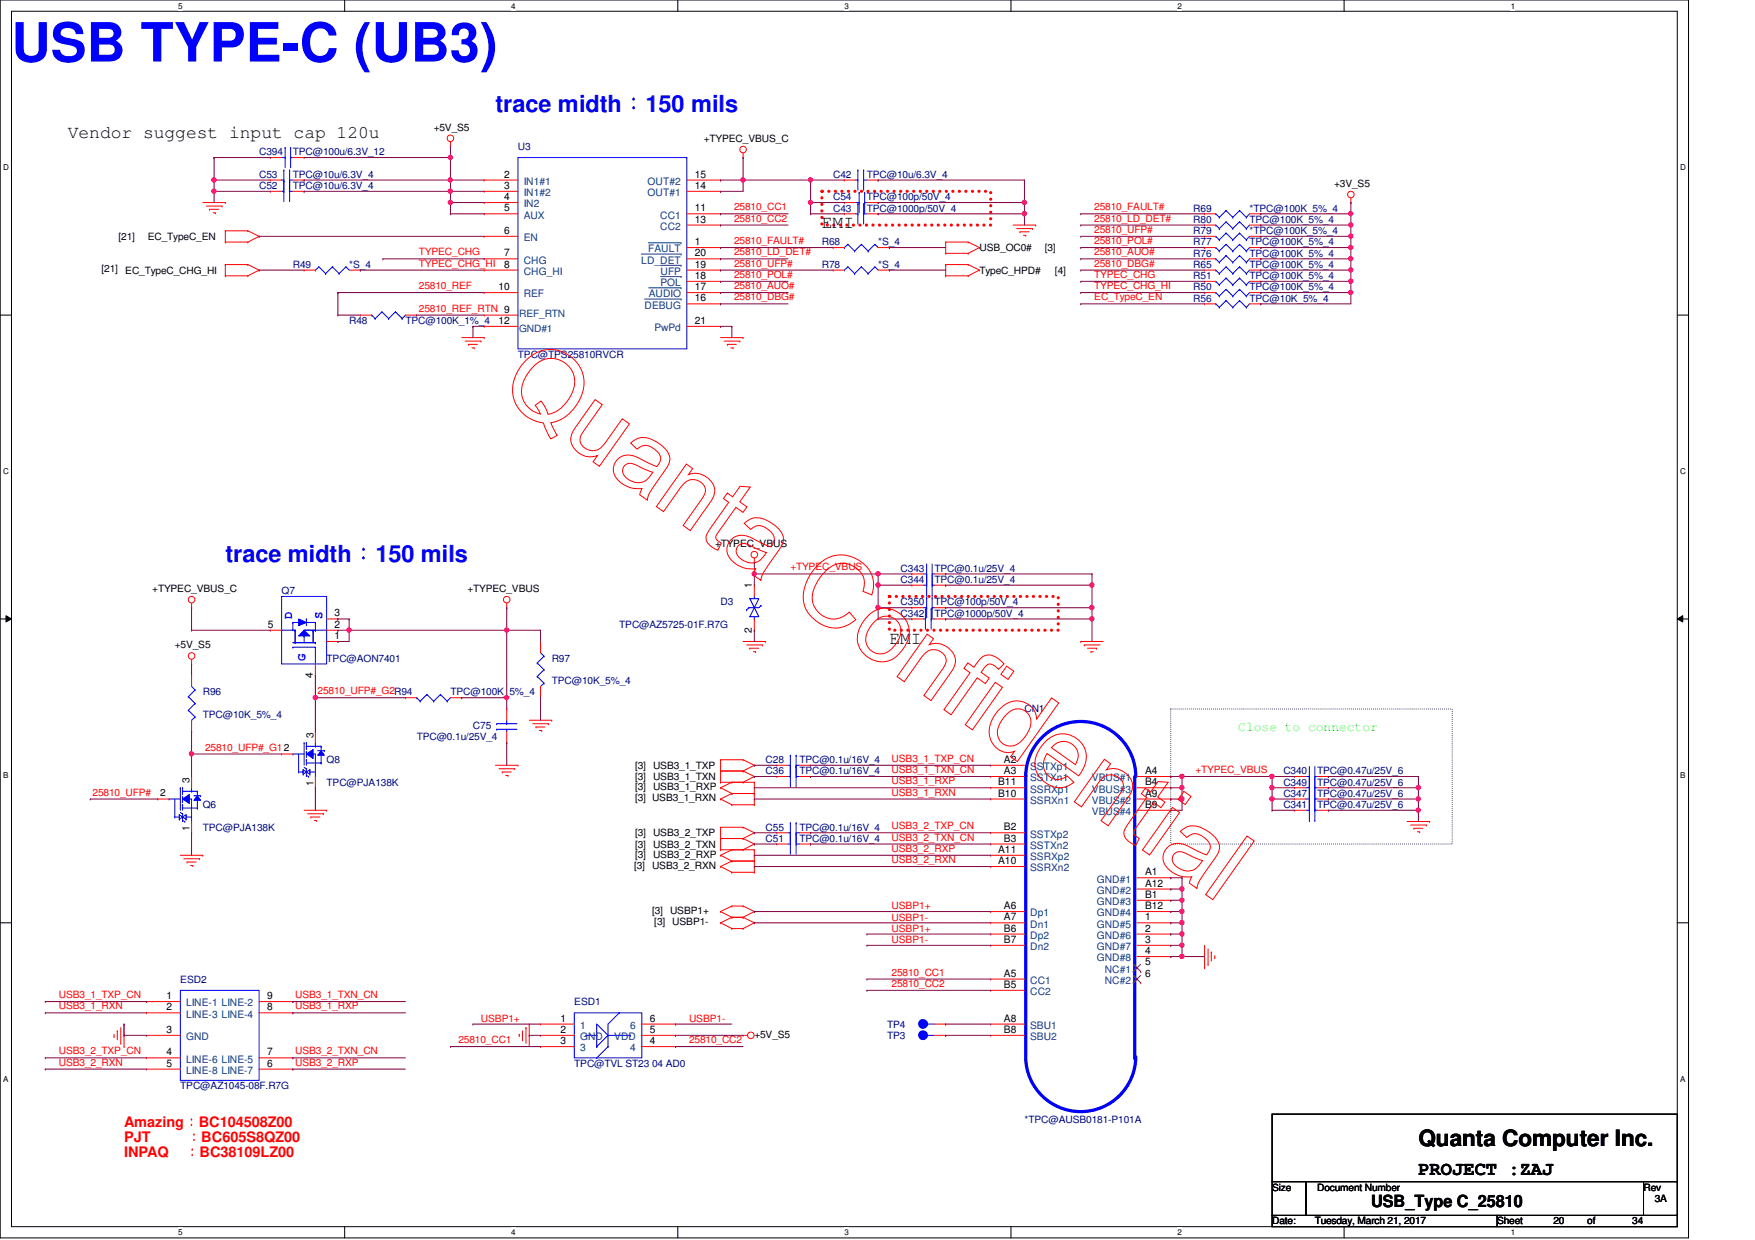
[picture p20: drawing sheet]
<svg xmlns="http://www.w3.org/2000/svg" width="297mm" height="210mm" viewBox="0 0 297 210" stroke-linecap="round" stroke-linejoin="round" font-family="sans-serif">
<defs><g id="words">
<text font-size="9.1" fill="#00f" x="1.9" y="10.4">USB TYPE-C (UB3)</text>
<g font-size="4" fill="#00f">
<text x="83.9" y="18.9">trace midth：150 mils</text>
<text x="38.1" y="95.1">trace midth：150 mils</text>
</g>
<text font-size="3.8" x="240.1" y="194">Quanta Computer Inc.</text>
<text font-size="3.2" x="240.1" y="198.9">PROJECT :ZAJ</text>
<g font-size="3">
<text x="11.5" y="23.4">Vendor suggest input cap 120u</text>
<text x="139.1" y="38.6">EMI</text>
<text x="150.5" y="109.1">EMI</text>
</g>
<text font-size="2.8" x="232.1" y="204.4">USB_Type C_25810</text>
<g font-size="2.5" fill="#f00">
<text x="21" y="190.8">Amazing：BC104508Z00</text>
<text x="21" y="195.9">INPAQ</text>
<text x="21" y="193.4">PJT</text>
<text x="31.3" y="196">：BC38109LZ00</text>
<text x="31.6" y="193.4">：BC605S8QZ00</text>
</g>
<text font-size="2.3" fill="#0f0" x="209.6" y="123.8">Close to connector</text>
<g font-size="2.1" fill="#00f">
<text x="49.4" y="104.8" transform="rotate(-90 49.4 104.8)">D</text>
<text x="54.6" y="104.8" transform="rotate(-90 54.6 104.8)">S</text>
<text x="51.7" y="111.8" transform="rotate(-90 51.7 111.8)">G</text>
</g>
<g font-size="1.7">
<text x="73.4" y="22.1">+5V_S5</text>
<text x="119.1" y="24">+TYPEC_VBUS_C</text>
<text x="85.3" y="30.1">2</text>
<text x="85.3" y="32">3</text>
<text x="85.3" y="33.9">4</text>
<text x="85.3" y="35.8">5</text>
<text x="117.6" y="30.1">15</text>
<text x="117.6" y="32">14</text>
<text x="117.6" y="35.8">11</text>
<text x="225.8" y="31.6">+3V_S5</text>
<text x="20.1" y="40.6">[21]</text>
<text x="25" y="40.6">EC_TypeC_EN</text>
<text x="85.3" y="39.6">6</text>
<text x="117.6" y="41.5">1</text>
<text x="117.6" y="37.7">13</text>
<text x="17.2" y="46.1">[21]</text>
<text x="21.2" y="46.3">EC_TypeC_CHG_HI</text>
<text x="85.3" y="43.4">7</text>
<text x="85.3" y="45.3">8</text>
<text x="117.6" y="45.3">19</text>
<text x="117.6" y="47.2">18</text>
<text x="117.6" y="43.4">20</text>
<text x="165.8" y="42.5">USB_OC0#</text>
<text x="165.8" y="46.3">TypeC_HPD#</text>
<text x="176.8" y="42.5">[3]</text>
<text x="178.6" y="46.3">[4]</text>
<text x="84.4" y="49.1">10</text>
<text x="117.6" y="49.1">17</text>
<text x="117.6" y="51">16</text>
<text x="84.4" y="54.8">12</text>
<text x="117.6" y="54.8">21</text>
<text x="121" y="92.6">+TYPEC_VBUS</text>
<text x="25.8" y="100.2">+TYPEC_VBUS_C</text>
<text x="79.1" y="100.2">+TYPEC_VBUS</text>
<text x="127.3" y="99.6" transform="rotate(-90 127.3 99.6)">1</text>
<text x="45.3" y="106.3">5</text>
<text x="56.6" y="106.3">2</text>
<text x="56.6" y="104.4">3</text>
<text x="127.3" y="107.1" transform="rotate(-90 127.3 107.1)">2</text>
<text x="29.6" y="109.7">+5V_S5</text>
<text x="56.6" y="108.2">1</text>
<text x="53" y="114.7" transform="rotate(-90 53 114.7)">4</text>
<text x="53" y="125" transform="rotate(-90 53 125)">3</text>
<text x="107.5" y="130.1">[3] USB3_1_TXP</text>
<text x="169.9" y="129.1">A2</text>
<text x="169.9" y="131">A3</text>
<text x="193.8" y="131">A4</text>
<text x="27.1" y="134.7">2</text>
<text x="32.1" y="132.6" transform="rotate(-90 32.1 132.6)">3</text>
<text x="53" y="133" transform="rotate(-90 53 133)">1</text>
<text x="107.5" y="135.6">[3] USB3_1_RXN</text>
<text x="107.5" y="133.7">[3] USB3_1_RXP</text>
<text x="107.5" y="132">[3] USB3_1_TXN</text>
<text x="168.9" y="132.9">B11</text>
<text x="168.9" y="134.8">B10</text>
<text x="193.8" y="136.7">B9</text>
<text x="193.8" y="132.9">B4</text>
<text x="193.8" y="134.8">A9</text>
<text x="32.1" y="140.6" transform="rotate(-90 32.1 140.6)">1</text>
<text x="107.5" y="141.6">[3] USB3_2_TXP</text>
<text x="107.5" y="143.5">[3] USB3_2_TXN</text>
<text x="169.9" y="142.5">B3</text>
<text x="169.9" y="140.5">B2</text>
<text x="107.3" y="147.1">[3] USB3_2_RXN</text>
<text x="107.5" y="145.2">[3] USB3_2_RXP</text>
<text x="168.9" y="146.3">A10</text>
<text x="168.9" y="144.4">A11</text>
<text x="193.8" y="148.2">A1</text>
<text x="110.4" y="154.7">[3] USBP1+</text>
<text x="169.9" y="153.9">A6</text>
<text x="169.9" y="155.8">A7</text>
<text x="193.8" y="153.9">B12</text>
<text x="193.8" y="152">B1</text>
<text x="193.8" y="150.1">A12</text>
<text x="193.8" y="155.8">1</text>
<text x="110.7" y="156.6">[3] USBP1-</text>
<text x="169.9" y="159.6">B7</text>
<text x="169.9" y="157.7">B6</text>
<text x="193.8" y="157.7">2</text>
<text x="193.8" y="159.6">3</text>
<text x="193.8" y="161.5">4</text>
<text x="169.9" y="167.2">B5</text>
<text x="169.9" y="165.3">A5</text>
<text x="193.8" y="165.3">6</text>
<text x="193.8" y="163.4">5</text>
<text x="28.2" y="169.1">1</text>
<text x="28.2" y="171">2</text>
<text x="45.2" y="171">8</text>
<text x="45.2" y="169.1">9</text>
<text x="94.9" y="172.9">1</text>
<text x="110" y="172.9">6</text>
<text x="169.9" y="172.9">A8</text>
<text x="28.2" y="174.8">3</text>
<text x="28.2" y="178.6">4</text>
<text x="45.2" y="178.6">7</text>
<text x="94.9" y="174.8">2</text>
<text x="94.9" y="176.7">3</text>
<text x="110" y="176.7">4</text>
<text x="110" y="174.8">5</text>
<text x="127.7" y="175.6">+5V_S5</text>
<text x="169.9" y="174.8">B8</text>
<text x="28.2" y="180.6">5</text>
<text x="45.2" y="180.6">6</text>
<text x="215.3" y="201.5">Size</text>
<text x="222.9" y="201.5">Document Number</text>
<text x="278.2" y="201.5">Rev</text>
<text x="280.1" y="203.5">3A</text>
<text x="215.3" y="207.3">Date:</text>
<text x="222.5" y="207.3">Tuesday, March 21, 2017</text>
<text x="253.4" y="207.3">Sheet</text>
<text x="262.9" y="207.3">20</text>
<text x="268.6" y="207.3">of</text>
<text x="276.3" y="207.3">34</text>
</g>
<g font-size="1.7" fill="#000080">
<text x="43.9" y="26.3">C394</text>
<text x="49.6" y="26.3">TPC@100u/6.3V_12</text>
<text x="87.7" y="25.4">U3</text>
<text x="43.9" y="32">C52</text>
<text x="43.9" y="30.1">C53</text>
<text x="49.6" y="32">TPC@10u/6.3V_4</text>
<text x="49.6" y="30.1">TPC@10u/6.3V_4</text>
<text x="141" y="33.9">C54</text>
<text x="141" y="35.8">C43</text>
<text x="141" y="30.1">C42</text>
<text x="146.7" y="33.9">TPC@100p/50V_4</text>
<text x="146.7" y="35.8">TPC@1000p/50V_4</text>
<text x="146.7" y="30.1">TPC@10u/6.3V_4</text>
<text x="202" y="35.8">R69</text>
<text x="211.5" y="35.8">*TPC@100K_5%_4</text>
<text x="139.1" y="41.5">R68</text>
<text x="148.6" y="41.5">*S_4</text>
<text x="202" y="41.5">R77</text>
<text x="202" y="39.6">R79</text>
<text x="202" y="37.7">R80</text>
<text x="211.5" y="41.5">TPC@100K_5%_4</text>
<text x="211.5" y="39.6">*TPC@100K_5%_4</text>
<text x="211.5" y="37.7">TPC@100K_5%_4</text>
<text x="49.6" y="45.3">R49</text>
<text x="59.1" y="45.3">*S_4</text>
<text x="139.1" y="45.3">R78</text>
<text x="148.6" y="45.3">*S_4</text>
<text x="202" y="43.4">R76</text>
<text x="202" y="47.2">R51</text>
<text x="202" y="45.3">R65</text>
<text x="211.5" y="43.4">TPC@100K_5%_4</text>
<text x="211.5" y="47.2">TPC@100K_5%_4</text>
<text x="211.5" y="45.3">TPC@100K_5%_4</text>
<text x="202" y="49.1">R50</text>
<text x="202" y="51.1">R56</text>
<text x="211.5" y="49.1">TPC@100K_5%_4</text>
<text x="211.5" y="51.1">TPC@10K_5%_4</text>
<text x="59.1" y="54.9">R48</text>
<text x="68.6" y="54.9">TPC@100K_1%_4</text>
<text x="87.7" y="60.6">TPC@TPS25810RVCR</text>
<text x="47.7" y="100.6">Q7</text>
<text x="152.4" y="98.7">C344</text>
<text x="152.4" y="96.8">C343</text>
<text x="158.2" y="98.7">TPC@0.1u/25V_4</text>
<text x="158.2" y="96.8">TPC@0.1u/25V_4</text>
<text x="104.8" y="106.3">TPC@AZ5725-01F.R7G</text>
<text x="122" y="102.5">D3</text>
<text x="152.4" y="102.5">C350</text>
<text x="152.4" y="104.4">C342</text>
<text x="158.2" y="102.5">TPC@100p/50V_4</text>
<text x="158.2" y="104.4">TPC@1000p/50V_4</text>
<text x="55.3" y="112">TPC@AON7401</text>
<text x="93.4" y="112">R97</text>
<text x="34.3" y="117.7">R96</text>
<text x="76.2" y="117.7">TPC@100K_5%_4</text>
<text x="93.4" y="115.8">TPC@10K_5%_4</text>
<text x="34.3" y="121.5">TPC@10K_5%_4</text>
<text x="70.5" y="125.3">TPC@0.1u/25V_4</text>
<text x="80" y="123.4">C75</text>
<text x="173.4" y="120.6">CN1</text>
<text x="55.3" y="129.2">Q8</text>
<text x="129.6" y="131.1">C36</text>
<text x="129.6" y="129.2">C28</text>
<text x="135.3" y="131.1">TPC@0.1u/16V_4</text>
<text x="135.3" y="129.2">TPC@0.1u/16V_4</text>
<text x="217.2" y="131.1">C340</text>
<text x="222.9" y="131.1">TPC@0.47u/25V_6</text>
<text x="34.3" y="136.8">Q6</text>
<text x="55.3" y="133">TPC@PJA138K</text>
<text x="217.2" y="134.9">C347</text>
<text x="217.2" y="133">C349</text>
<text x="217.2" y="136.8">C341</text>
<text x="222.9" y="134.9">TPC@0.47u/25V_6</text>
<text x="222.9" y="133">TPC@0.47u/25V_6</text>
<text x="222.9" y="136.8">TPC@0.47u/25V_6</text>
<text x="34.3" y="140.6">TPC@PJA138K</text>
<text x="129.6" y="140.6">C55</text>
<text x="129.6" y="142.5">C51</text>
<text x="135.3" y="140.6">TPC@0.1u/16V_4</text>
<text x="135.3" y="142.5">TPC@0.1u/16V_4</text>
<text x="30.5" y="166.3">ESD2</text>
<text x="97.2" y="170.1">ESD1</text>
<text x="150.2" y="173.9">TP4</text>
<text x="150.2" y="175.9">TP3</text>
<text x="30.5" y="184.4">TPC@AZ1045-08F.R7G</text>
<text x="97.2" y="180.6">TPC@TVL ST23 04 AD0</text>
<text x="173.4" y="190.1">*TPC@AUSB0181-P101A</text>
</g>
<g font-size="1.7" fill="#004080">
<text x="88.6" y="31.3">IN1#1</text>
<text x="88.6" y="33.2">IN1#2</text>
<text x="88.6" y="35.1">IN2</text>
<text x="109.6" y="31.3">OUT#2</text>
<text x="109.6" y="33.2">OUT#1</text>
<text x="88.6" y="37">AUX</text>
<text x="88.6" y="40.8">EN</text>
<text x="111.8" y="37">CC1</text>
<text x="111.8" y="38.9">CC2</text>
<text x="88.6" y="44.6">CHG</text>
<text x="88.6" y="46.5">CHG_HI</text>
<text x="108.5" y="44.6">LD_DET</text>
<text x="109.7" y="42.7">FAULT</text>
<text x="111.8" y="46.5">UFP</text>
<text x="87.9" y="53.7">REF_RTN</text>
<text x="88.6" y="50.3">REF</text>
<text x="109.1" y="52.2">DEBUG</text>
<text x="109.8" y="50.3">AUDIO</text>
<text x="111.8" y="48.4">POL</text>
<text x="87.9" y="56.2">GND#1</text>
<text x="110.8" y="56">PwPd</text>
<text x="174.4" y="130.3">SSTXp1</text>
<text x="174.4" y="134.2">SSRXp1</text>
<text x="174.4" y="136.1">SSRXn1</text>
<text x="174.4" y="132.2">SSTXn1</text>
<text x="184.8" y="138">VBUS#4</text>
<text x="184.8" y="134.2">VBUS#3</text>
<text x="184.8" y="132.2">VBUS#1</text>
<text x="184.8" y="136.1">VBUS#2</text>
<text x="174.4" y="143.7">SSTXn2</text>
<text x="174.4" y="141.8">SSTXp2</text>
<text x="174.4" y="147.5">SSRXn2</text>
<text x="174.4" y="145.6">SSRXp2</text>
<text x="185.6" y="149.4">GND#1</text>
<text x="174.4" y="155.1">Dp1</text>
<text x="185.6" y="155.1">GND#4</text>
<text x="185.6" y="153.2">GND#3</text>
<text x="185.6" y="151.3">GND#2</text>
<text x="174.4" y="160.8">Dn2</text>
<text x="174.4" y="158.9">Dp2</text>
<text x="174.4" y="157">Dn1</text>
<text x="185.6" y="157">GND#5</text>
<text x="185.6" y="158.9">GND#6</text>
<text x="185.6" y="160.8">GND#7</text>
<text x="174.4" y="166.5">CC1</text>
<text x="185.6" y="162.7">GND#8</text>
<text x="187" y="166.5">NC#2</text>
<text x="187" y="164.6">NC#1</text>
<text x="31.5" y="170.3">LINE-1 LINE-2</text>
<text x="31.5" y="172.3">LINE-3 LINE-4</text>
<text x="174.4" y="168.4">CC2</text>
<text x="31.5" y="176.1">GND</text>
<text x="31.5" y="179.9">LINE-6 LINE-5</text>
<text x="98.2" y="174.2">1</text>
<text x="98.2" y="176.1">GND</text>
<text x="98.2" y="178">3</text>
<text x="104" y="176.1">VDD</text>
<text x="106.7" y="178">4</text>
<text x="106.7" y="174.2">6</text>
<text x="174.4" y="174.2">SBU1</text>
<text x="174.4" y="176.1">SBU2</text>
<text x="31.5" y="181.8">LINE-8 LINE-7</text>
</g>
<g font-size="1.7" fill="#f00">
<text x="124.2" y="35.6">25810_CC1</text>
<text x="185.2" y="35.6">25810_FAULT#</text>
<text x="124.2" y="37.5">25810_CC2</text>
<text x="124.2" y="41.3">25810_FAULT#</text>
<text x="185.2" y="39.4">25810_UFP#</text>
<text x="185.2" y="37.5">25810_LD_DET#</text>
<text x="185.2" y="41.3">25810_POL#</text>
<text x="70.9" y="43.2">TYPEC_CHG</text>
<text x="70.9" y="45.1">TYPEC_CHG_HI</text>
<text x="124.2" y="47">25810_POL#</text>
<text x="124.2" y="45.1">25810_UFP#</text>
<text x="124.2" y="43.2">25810_LD_DET#</text>
<text x="185.2" y="45.1">25810_DBG#</text>
<text x="185.2" y="43.2">25810_AUO#</text>
<text x="185.2" y="47">TYPEC_CHG</text>
<text x="70.9" y="52.7">25810_REF_RTN 9</text>
<text x="70.9" y="48.9">25810_REF</text>
<text x="124.2" y="48.9">25810_AUO#</text>
<text x="124.2" y="50.8">25810_DBG#</text>
<text x="185.2" y="48.9">TYPEC_CHG_HI</text>
<text x="185.2" y="50.8">EC_TypeC_EN</text>
<text x="133.8" y="96.6">+TYPEC_VBUS</text>
<text x="53.8" y="117.5">25810_UFP#_G2R94</text>
<text x="34.7" y="127">25810_UFP#_G12</text>
<text x="150.9" y="128.9">USB3_1_TXP_CN</text>
<text x="150.9" y="130.9">USB3_1_TXN_CN</text>
<text x="202.4" y="130.9">+TYPEC_VBUS</text>
<text x="15.7" y="134.7">25810_UFP#</text>
<text x="150.9" y="132.8">USB3_1_RXP</text>
<text x="150.9" y="134.7">USB3_1_RXN</text>
<text x="150.9" y="140.4">USB3_2_TXP_CN</text>
<text x="150.9" y="142.3">USB3_2_TXN_CN</text>
<text x="150.9" y="144.2">USB3_2_RXP</text>
<text x="150.9" y="146.1">USB3_2_RXN</text>
<text x="150.9" y="153.9">USBP1+</text>
<text x="150.9" y="155.8">USBP1-</text>
<text x="150.9" y="159.6">USBP1-</text>
<text x="150.9" y="157.7">USBP1+</text>
<text x="150.9" y="167">25810_CC2</text>
<text x="150.9" y="165.1">25810_CC1</text>
<text x="9.9" y="169">USB3_1_TXP_CN</text>
<text x="9.9" y="170.9">USB3_1_RXN</text>
<text x="50" y="169">USB3_1_TXN_CN</text>
<text x="50" y="170.9">USB3_1_RXP</text>
<text x="81.4" y="173">USBP1+</text>
<text x="116.6" y="173">USBP1-</text>
<text x="9.9" y="178.5">USB3_2_TXP_CN</text>
<text x="50" y="178.5">USB3_2_TXN_CN</text>
<text x="77.6" y="176.6">25810_CC1</text>
<text x="116.6" y="176.6">25810_CC2</text>
<text x="9.9" y="180.4">USB3_2_RXN</text>
<text x="50" y="180.4">USB3_2_RXP</text>
</g>
<g font-size="1.4">
<text x="30.1" y="1.4">5</text>
<text x="86.5" y="1.4">4</text>
<text x="142.9" y="1.4">3</text>
<text x="199.3" y="1.4">2</text>
<text x="255.7" y="1.4">1</text>
<text x=".5" y="28.8">D</text>
<text x="284.4" y="28.8">D</text>
<text x=".5" y="80.3">C</text>
<text x="284.4" y="80.3">C</text>
<text x=".5" y="131.7">B</text>
<text x="284.4" y="131.7">B</text>
<text x=".5" y="183.1">A</text>
<text x="284.4" y="183.1">A</text>
<text x="30.1" y="209.1">5</text>
<text x="86.5" y="209.1">4</text>
<text x="142.9" y="209.1">3</text>
<text x="199.3" y="209.1">2</text>
<text x="255.7" y="209.1">1</text>
</g>
</g></defs>
<path d="M0 0h285.8v209.5h-285.8zM1.9 1.9h282v205.7h-282z" fill="none" stroke="#000" stroke-width=".17"/>
<g fill="#fff">
<path d="M30.1 .2h.8v1.5h-.8z"/>
<path d="M30.1 207.9h.8v1.5h-.8z"/>
</g>
<path d="M58.3 0v1.9M58.3 207.6v1.9" fill="none" stroke="#000" stroke-width=".17"/>
<g fill="#fff">
<path d="M86.5 .2h.8v1.5h-.8z"/>
<path d="M86.5 207.9h.8v1.5h-.8z"/>
</g>
<path d="M114.7 0v1.9M114.7 207.6v1.9" fill="none" stroke="#000" stroke-width=".17"/>
<g fill="#fff">
<path d="M142.9 .2h.8v1.5h-.8z"/>
<path d="M142.9 207.9h.8v1.5h-.8z"/>
</g>
<path d="M171.1 0v1.9M171.1 207.6v1.9" fill="none" stroke="#000" stroke-width=".17"/>
<g fill="#fff">
<path d="M199.3 .2h.8v1.5h-.8z"/>
<path d="M199.3 207.9h.8v1.5h-.8z"/>
</g>
<path d="M227.5 0v1.9M227.5 207.6v1.9" fill="none" stroke="#000" stroke-width=".17"/>
<g fill="#fff">
<path d="M255.7 .2h.8v1.5h-.8z"/>
<path d="M255.7 207.9h.8v1.5h-.8z"/>
<path d="M.5 27.6h1v1.5h-1z"/>
<path d="M284.4 27.6h1v1.5h-1z"/>
<path d="M.5 79h1v1.6h-1z"/>
<path d="M284.4 79h1v1.6h-1z"/>
</g>
<path d="M0 53.3h1.9M283.9 53.3h1.9" fill="none" stroke="#000" stroke-width=".17"/>
<g fill="#fff">
<path d="M.5 130.5h.9v1.5h-.9z"/>
<path d="M284.4 130.5h.9v1.5h-.9z"/>
</g>
<path d="M0 104.8h1.9M1 104.2l.9 .6-.9 .5zM283.9 104.8l.9-.6v1.1zM283.9 104.8h1.9" fill="none" stroke="#000" stroke-width=".17"/>
<path d="M1 104.2l.9 .6-.9 .5zM283.9 104.8l.9-.6v1.1z" fill="#000"/>
<g fill="#fff">
<path d="M.5 181.9h.9v1.5h-.9z"/>
<path d="M284.4 181.9h.9v1.5h-.9z"/>
</g>
<path d="M0 156.2h1.9M283.9 156.2h1.9M215.3 188.6h68.6v11.4h-68.6zM215.3 200h5.7v5.7h-5.7zM215.3 205.7h38.1v1.9h-38.1zM221 200h57.2v5.7h-57.2zM253.4 205.7h30.5v1.9h-30.5zM278.2 200h5.7v5.7h-5.7z" fill="none" stroke="#000" stroke-width=".17"/>
<path d="M139.1 32.4h28.6v5.7h-28.6zM150.5 101h28.6v5.7h-28.6z" fill="none" stroke="#f00" stroke-width=".55" stroke-dasharray="0 1.1"/>
<path d="M198.2 120h47.6v22.9h-47.6z" fill="none" stroke="#000" stroke-width=".17" stroke-dasharray="0 .3"/>
<g fill="none" stroke="#f00" stroke-width=".17">
<path d="M34.3 34.3h3.8M34.9 34.9h2.7M35.5 35.4h.1M35.5 35.4h1.5M36.1 36h.3M36.4 36h.1M37.6 34.9h.1M38.1 39.1h.1M38.1 34.3h.1M38.1 39.1v1.9M38.1 39.1h3.8M41.9 39.1h.1"/>
<path d="M41.9 39.1l2 .9M76.2 24.8h.1M76.2 24v.8M125.8 26.7h.1M125.8 25.9v.8M171.5 38.1h3.8M172.1 38.7h2.6M172.6 39.2h.1M172.6 39.2h1.6M173.2 39.8h.4M173.6 39.8h.1M174.7 38.7h.1"/>
<path d="M175.3 38.1h.1M228.6 34.3h.1M228.6 33.5v.8M38.1 46.7h.1M38.1 44.8h.1M38.1 41h.1M38.1 44.8h3.8M38.1 46.7h3.8M38.1 44.8v1.9M38.1 41h3.8M41.9 44.8h.1M41.9 46.7h.1"/>
<path d="M41.9 41h.1M41.9 44.8l2 .9M43.9 45.7h.1M43.9 40h.1M43.9 45.7l-2 1M43.9 40l-2 1M78.1 57.1h3.9M78.7 57.7h2.7M79.3 58.3h.1M79.3 58.3h1.5M79.9 58.9h.4M80.3 58.9h.1"/>
<path d="M81.4 57.7h.1M82 57.1h.1M122 57.1h3.8M122.6 57.7h2.6M123.1 58.3h.1M123.1 58.3h1.5M123.7 58.9h.4M124.1 58.9h.1M125.2 57.7h.1M125.8 57.1h.1M160.1 41h.1M160.1 42.9h.1"/>
<path d="M160.1 44.8h.1M160.1 46.7h.1M160.1 44.8h3.8M160.1 46.7h3.8M160.1 41h3.8M160.1 41v1.9M160.1 44.8v1.9M160.1 42.9h3.8M163.9 41h.1M163.9 42.9h.1M163.9 44.8h.1M163.9 46.7h.1"/>
<path d="M163.9 41l1.9 .9M163.9 44.8l1.9 .9M165.8 41.9h.1M165.8 45.7h.1M165.8 41.9l-1.9 1M165.8 45.7l-1.9 1M127.7 95.2h.1M127.7 94.5v.7M32.4 102.9h.1M32.4 112.4h.1M32.4 102.1v.8M32.4 111.6v.8"/>
<path d="M85.8 102.9h.1M85.8 102.1v.8M125.8 108.6h3.8M126.4 109.2h2.6M126.9 109.7h.1M126.9 109.7h1.5M127.5 110.3h.4M127.9 110.3h.1M129 109.2h.1M129.6 108.6h.1M182.9 108.6h.1M182.9 108.6h3.8"/>
<path d="M183.5 109.2h.1M183.5 109.2h2.7M184.1 109.7h1.5M184.7 110.3h.1M184.7 110.3h.3M185.6 109.7h.1M51.5 137.2h3.8M52.1 137.8h2.6M52.6 138.3h.1M52.6 138.3h1.5M53.2 138.9h.4M53.6 138.9h.1"/>
<path d="M54.7 137.8h.1M55.3 137.2h.1M83.9 129.5h3.8M84.5 130.1h2.6M85 130.7h.1M85 130.7h1.5M85.6 131.3h.4M86 131.3h.1M87.1 130.1h.1M87.7 129.5h.1M89.6 121.9h3.8M90.2 122.5h2.6"/>
<path d="M90.7 123.1h.1M90.7 123.1h1.5M91.3 123.7h.4M91.7 123.7h.1M92.8 122.5h.1M93.4 121.9h.1M122 135.3h.1M122 133.3h.1M122 130.5h.1M122 132.4h.1M122 128.6h.1M122 135.3l1.9 .9"/>
<path d="M122 133.3l1.9 1M122 132.4h5.7M122 130.5h3.8M122 128.6v3.8M122 128.6h3.8M123.9 136.2h.1M123.9 134.3h.1M123.9 132.4h.1M123.9 136.2h3.8M123.9 134.3h3.8M123.9 134.3l-1.9 1M123.9 132.4l-1.9 .9"/>
<path d="M125.8 130.5h.1M125.8 132.4h.1M125.8 128.6h.1M125.8 130.5l1.9 .9M125.8 128.6l1.9 .9M127.7 136.2h.1M127.7 134.3h.1M127.7 132.4h.1M127.7 131.4h.1M127.7 129.5h.1M127.7 132.4v3.8M127.7 131.4l-1.9 1"/>
<path d="M127.7 129.5l-1.9 1M238.2 139.1h3.8M238.8 139.7h2.6M241.4 139.7h.1M242 139.1h.1M30.5 144.8h3.8M31.1 145.4h2.7M31.7 145.9h.1M31.7 145.9h1.5M32.3 146.5h.3M32.6 146.5h.1M33.8 145.4h.1"/>
<path d="M34.3 144.8h.1M122 154.3h.1M122 156.2h.1M122 146.7h.1M122 144.8h.1M122 140h.1M122 141.9h.1M122 143.8h.1M122 154.3l1.9 1M122 156.2l1.9 1M122 146.7l1.9 1M122 144.8l1.9 1"/>
<path d="M122 143.8h5.7M122 140v3.8M122 140h3.8M122 141.9h3.8M123.9 153.4h.1M123.9 155.3h.1M123.9 157.2h.1M123.9 147.7h.1M123.9 145.8h.1M123.9 143.8h.1M123.9 153.4h1.9M123.9 153.4l-1.9 .9"/>
<path d="M123.9 155.3h1.9M123.9 155.3l-1.9 .9M123.9 157.2h1.9M123.9 147.7h3.8M123.9 145.8h3.8M123.9 145.8l-1.9 .9M123.9 143.8l-1.9 1M125.8 153.4h.1M125.8 155.3h.1M125.8 157.2h.1M125.8 140h.1M125.8 141.9h.1"/>
<path d="M125.8 143.8h.1M125.8 153.4l1.9 .9M125.8 155.3l1.9 .9M125.8 140l1.9 1M125.8 141.9l1.9 1M127.7 154.3h.1M127.7 156.2h.1M127.7 147.7h.1M127.7 145.8h.1M127.7 143.8h.1M127.7 141h.1M127.7 142.9h.1"/>
<path d="M127.7 154.3l-1.9 1M127.7 156.2l-1.9 1M127.7 143.8v3.9M127.7 141l-1.9 .9M127.7 142.9l-1.9 .9M239.3 140.2h.1M239.3 140.2h1.5M239.9 140.8h.4M240.3 140.8h.1M19.3 175.5h.1M19.3 175.1v.4M19.9 174.5h.1"/>
<path d="M19.9 174.5v1.5M20.4 176.6h.1M20.4 173.9v2.7M21 177.2h.1M21 173.4v3.8M87.9 175.1h.1M87.9 175.1v.4M88.4 176h.1M88.4 174.5v1.5M89 173.9h.1M89 173.9v2.7M89.6 173.4h.1"/>
<path d="M89.6 173.4v3.8M125.8 175.3h.1M125.8 175.3h.7M203.9 163.8h.1M203.9 160v3.8M204.5 163.3h.1M204.5 160.6v2.7M205 161.2h.1M205 161.2v1.5M205.6 162.1h.1M205.6 161.8v.3"/>
<circle cx="76.2" cy="23.4" r=".56"/>
<circle cx="125.8" cy="25.3" r=".56"/>
<circle cx="228.6" cy="32.9" r=".56"/>
<circle cx="127.7" cy="93.9" r=".56"/>
<circle cx="32.4" cy="111" r=".56"/>
<circle cx="32.4" cy="101.5" r=".56"/>
<circle cx="85.8" cy="101.5" r=".56"/>
<circle cx="127.1" cy="175.3" r=".56"/>
</g>
<circle cx="156.2" cy="175.2" r=".75" fill="#00f"/>
<g fill="none" stroke="#00f" stroke-width=".17">
<path d="M47.7 32.4h.3M48 32.4h.1M48 30.7h.1M48 30.7v3.4M49 30.7h.1M49 32.4h.1M49 32.4h.6M49 30.7v3.4M144.8 34.3h.6M144.8 36.2h.4M145.2 36.2h.1M145.2 34.5h.1"/>
<path d="M145.2 34.5v3.4M145.4 32.6h.1M145.4 34.3h.1M145.4 32.6v3.4M146.2 34.5h.1M146.2 36.2h.1M146.2 36.2h.5M146.2 34.5v3.4M146.3 34.3h.1M146.3 32.6h.1M146.3 34.3h.4M146.3 32.6v3.4"/>
<path d="M207.5 39.5h.1M207.5 39.5l1.2 1.1M207.5 39.5l-1.1 1.1M209.8 39.5h.1M209.8 39.5l1.1 1.1M209.8 39.5l-1.1 1.1M53.4 45.7h.1M54 45.2h.1M54 45.2l1.1 1.1M54 45.2l-.6 .5M55.1 46.3h.1M56.3 45.2h.1"/>
<path d="M56.3 45.2l1.1 1.1M56.3 45.2l-1.2 1.1M57.4 46.3h.1M58.5 45.2h.1M58.5 45.2l.6 .5M58.5 45.2l-1.1 1.1M205.8 41.9h.1M205.8 49.5h.1M205.8 40h.1M205.8 41.9l.6 .6M205.8 49.5l.6 .6M205.8 40l.6 .6"/>
<path d="M206.4 42.5h.1M206.4 50.1h.1M206.4 40.6h.1M207.5 41.4h.1M207.5 49h.1M207.5 41.4l1.2 1.1M207.5 41.4l-1.1 1.1M207.5 49l1.2 1.1M207.5 49l-1.1 1.1M208.7 42.5h.1M208.7 50.1h.1M208.7 40.6h.1"/>
<path d="M209.8 41.4h.1M209.8 49h.1M209.8 41.4l1.1 1.1M209.8 41.4l-1.1 1.1M209.8 49l1.1 1.1M209.8 49l-1.1 1.1M210.9 42.5h.1M210.9 50.1h.1M210.9 40.6h.1M211.5 41.9l-.6 .6M211.5 49.5l-.6 .6M211.5 40l-.6 .6"/>
<path d="M70.5 118.1h.1M70.5 118.1l.6 .6M71.1 118.7h.1M72.3 117.6h.1M72.3 117.6l1.1 1.1M72.3 117.6l-1.2 1.1M73.4 118.7h.1M74.5 117.6h.1M74.5 117.6l1.2 1.1M74.5 117.6l-1.1 1.1M75.7 118.7h.1M76.2 118.1l-.5 .6"/>
<path d="M90.9 112.2h.1M90.9 114.5h.1M90.9 112.2l1.2 1.2M90.9 114.5l1.2 1.2M91.5 116.2h.1M91.5 110.5l.6 .6M92.1 111.1h.1M92.1 113.4h.1M92.1 115.7h.1M92.1 111.1l-1.2 1.1M92.1 113.4l-1.2 1.1M92.1 115.7l-.6 .5"/>
<path d="M156.2 102.9h.6M156.8 101.2h.1M156.8 102.9h.1M156.8 101.2v3.4M157.8 102.9h.1M157.8 101.2h.1M157.8 102.9h.4M157.8 101.2v3.4M133.8 139.3h.1M133.8 139.3v3.4M134.7 139.3h.1M134.7 139.3v3.4"/>
<path d="M221 135.3h.6M221 133.3h.6M221.6 137h.1M221.6 135.3h.1M221.6 135.1h.1M221.6 133.3h.1M221.6 131.7v5.3M222.5 135.3h.1M222.5 137h.1M222.5 133.3h.1M222.5 135.1h.1M222.5 135.3h.4"/>
<path d="M222.5 131.7v5.3M222.5 133.3h.4M133.4 141h.4M133.8 141h.1M134.7 141h.1M134.7 141h.6M30.5 167.6h13.4v15.3h-13.4zM157 175.3h.1M157 175.3h1.2"/>
<circle cx="156.2" cy="175.2" r=".75"/>
</g>
<g fill="none" stroke="#f00" stroke-width=".17">
<path d="M45.8 32.4h.1M45.8 32.4h1.9M49.6 32.4h1.9M51.5 32.4h.1M142.9 34.3h.1M142.9 36.2h.1M142.9 34.3h1.9M142.9 36.2h1.9M146.7 34.3h1.9M146.7 36.2h1.9M148.6 34.3h.1M148.6 36.2h.1"/>
<path d="M51.5 45.7h.1M51.5 45.7h1.9M59.1 45.7h1.9M61 45.7h.1M203.9 41.9h.1M203.9 49.5h.1M203.9 40h.1M203.9 41.9h1.9M203.9 49.5h1.9M203.9 40h1.9M211.5 41.9h1.9M211.5 49.5h1.9"/>
<path d="M211.5 40h1.9M213.4 41.9h.1M213.4 49.5h.1M213.4 40h.1M68.6 118.1h.1M68.6 118.1h1.9M76.2 118.1h1.9M78.1 118.1h.1M91.5 108.6h.1M91.5 118.1h.1M91.5 108.6v1.9M91.5 116.2v1.9"/>
<path d="M154.3 102.9h.1M154.3 102.9h1.9M158.2 102.9h1.9M160.1 102.9h.1M219.1 135.3h.1M219.1 133.3h.1M219.1 135.3h1.9M219.1 133.3h1.9M222.9 135.3h1.9M222.9 133.3h1.9M224.8 135.3h.1M224.8 133.3h.1"/>
<path d="M131.5 141h.1M131.5 141h1.9M135.3 141h1.9M137.2 141h.1M24.8 169.5h.1M24.8 171.4h.1M24.8 175.3h.1M24.8 179.1h.1M24.8 175.3h5.7M24.8 169.5h5.7M24.8 171.4h5.7M24.8 179.1h5.7"/>
<path d="M43.9 169.5h5.7M43.9 171.4h5.7M43.9 179.1h5.7M49.6 179.1h.1M49.6 171.4h.1M49.6 169.5h.1M158.2 175.3h1.9M160.1 175.3h.1M24.8 181h.1M24.8 181h5.7M43.9 181h5.7M49.6 181h.1"/>
</g>
<circle cx="156.2" cy="173.3" r=".75" fill="#00f"/>
<g fill="none" stroke="#00f" stroke-width=".17">
<path d="M87.7 26.7h28.5v32.4h-28.5zM62.9 53.3h.1M62.9 53.3l.6 .6M63.5 53.9h.1M64.6 52.8h.1M64.6 52.8l1.2 1.1M64.6 52.8l-1.1 1.1M65.8 53.9h.1M66.9 52.8h.1M66.9 52.8l1.2 1.1M66.9 52.8l-1.1 1.1M68.1 53.9h.1"/>
<path d="M68.6 53.3l-.5 .6M31.9 117.9h.1M31.9 117.9l1.1 1.2M32.4 116.2l.6 .6M33 116.8h.1M33 119.1h.1M33 116.8l-1.1 1.1M33 119.1l-1.1 1.1M156.2 104.8h.4M156.6 104.8h.1M156.6 103.1h.1M156.6 103.1v3.4"/>
<path d="M157.6 103.1h.1M157.6 104.8h.1M157.6 104.8h.6M157.6 103.1v3.4M31.9 120.2h.1M31.9 120.2l1.1 1.2M32.4 121.9h.1M33 121.4h.1M33 121.4l-.6 .5M84.1 122.5h.1M84.1 123.4h.1M84.1 122.5h3.4"/>
<path d="M84.1 123.4h3.4M85.8 123.4h.1M85.8 122.5h.1M85.8 121.9v.6M85.8 123.4v.4M157 173.4h.1M157 173.4h1.2"/>
<circle cx="156.2" cy="173.3" r=".75"/>
</g>
<g fill="none" stroke="#f00" stroke-width=".17">
<path d="M82 30.5h.1M82 32.4h.1M82 34.3h.1M82 36.2h.1M82 30.5h5.7M82 32.4h5.7M82 34.3h5.7M82 36.2h5.7M116.2 30.5h5.8M116.2 32.4h5.8M116.2 36.2h5.8M116.2 38.1h5.8"/>
<path d="M122 30.5h.1M122 32.4h.1M122 36.2h.1M122 38.1h.1M61 53.3h.1M61 53.3h1.9M68.6 53.3h1.9M70.5 53.3h.1M82 40h.1M82 43.8h.1M82 45.7h.1M82 55.2h.1"/>
<path d="M82 49.5h.1M82 53.3h.1M82 53.3h5.7M82 40h5.7M82 43.8h5.7M82 45.7h5.7M82 55.2h5.7M82 49.5h5.7M116.2 43.8h5.8M116.2 45.7h5.8M116.2 55.2h5.8M116.2 47.6h5.8"/>
<path d="M116.2 49.5h5.8M116.2 51.4h5.8M116.2 41.9h5.8M122 45.7h.1M122 47.6h.1M122 49.5h.1M122 51.4h.1M122 55.2h.1M122 41.9h.1M122 43.8h.1M32.4 114.3h.1M32.4 114.3v1.9"/>
<path d="M154.3 104.8h.1M154.3 104.8h1.9M158.2 104.8h1.9M160.1 104.8h.1M32.4 123.8h.1M32.4 121.9v1.9M85.8 125.7h.1M85.8 120h.1M85.8 120v1.9M85.8 123.8v1.9M158.2 173.4h1.9M160.1 173.4h.1"/>
</g>
<path d="M108.5 43h6.8M109.1 50.6h6.2M109.7 41.1h5.6M109.8 48.7h5.5M111.8 44.9h3.5M111.8 46.8h3.5M115.3 44.9h.1M115.3 46.8h.1M115.3 48.7h.1M115.3 50.6h.1M115.3 41.1h.1M115.3 43h.1" fill="none" stroke="#004080" stroke-width=".17"/>
<path d="M173.6 131.4a9.3 9.3 0 0 1 9.3-9.3 9.3 9.3 0 0 1 9.3 9.3M192.1 131.4v47.7M192.2 178.9a9.3 9.3 0 0 1-9.2 9.3 9.3 9.3 0 0 1-9.4-9.1" fill="none" stroke="#00f" stroke-width=".55"/>
<circle cx="192.1" cy="179.1" r=".28" fill="#00f"/>
<path d="M173.6 131.3v47.6" fill="none" stroke="#00f" stroke-width=".55"/>
<circle cx="173.6" cy="131.3" r=".28" fill="#00f"/>
<g fill="none" stroke="#f00" stroke-width=".17">
<path d="M203.9 43.8h.1M203.9 51.4h.1M203.9 43.8h1.9M203.9 51.4h1.9M211.5 43.8h1.9M211.5 51.4h1.9M213.4 43.8h.1M213.4 51.4h.1M154.3 99.1h.1M154.3 99.1h1.9M158.2 99.1h1.9M160.1 99.1h.1"/>
<path d="M167.7 133.3h.1M167.7 135.3h.1M167.7 129.5h.1M167.7 131.4h.1M167.7 133.3h5.7M167.7 135.3h5.7M167.7 129.5h5.7M167.7 131.4h5.7M192.4 133.3h5.8M192.4 135.3h5.8M192.4 137.2h5.8M192.4 131.4h5.8"/>
<path d="M198.2 137.2h.1M198.2 133.3h.1M198.2 131.4h.1M198.2 135.3h.1M219.1 137.2h.1M219.1 131.4h.1M219.1 137.2h1.9M219.1 131.4h1.9M222.9 137.2h1.9M222.9 131.4h1.9M224.8 137.2h.1M224.8 131.4h.1"/>
<path d="M167.7 158.1h.1M167.7 142.9h.1M167.7 141h.1M167.7 154.3h.1M167.7 156.2h.1M167.7 146.7h.1M167.7 144.8h.1M167.7 154.3h5.7M167.7 158.1h5.7M167.7 142.9h5.7M167.7 141h5.7M167.7 156.2h5.7"/>
<path d="M167.7 146.7h5.7M167.7 144.8h5.7M192.4 154.3h5.8M192.4 158.1h5.8M192.4 152.4h5.8M192.4 148.6h5.8M192.4 156.2h5.8M192.4 150.5h5.8M198.2 154.3h.1M198.2 152.4h.1M198.2 148.6h.1M198.2 150.5h.1"/>
<path d="M198.2 156.2h.1M198.2 158.1h.1M167.7 160h.1M167.7 167.6h.1M167.7 165.7h.1M167.7 173.4h.1M167.7 175.3h.1M167.7 160h5.7M167.7 167.6h5.7M167.7 165.7h5.7M167.7 173.4h5.7M167.7 175.3h5.7"/>
<path d="M192.4 165.7h.1M192.4 163.8h.1M192.4 160h5.8M192.4 161.9h5.8M198.2 160h.1M198.2 161.9h.1"/>
</g>
<path d="M191.8 166.4h.1M191.8 164.5h.1M191.9 165.1l1.2 1.3M191.9 163.2l1.2 1.3M193 165.1l-1.2 1.3M193 163.2l-1.2 1.3M193.1 166.4h.1M193.1 164.5h.1" fill="none" stroke="#804000" stroke-width=".17"/>
<g fill="none" stroke="#00f" stroke-width=".17">
<path d="M205.8 43.8h.1M205.8 51.4h.1M205.8 43.8l.6 .6M205.8 51.4l.6 .6M206.4 44.4h.1M206.4 52h.1M207.5 43.3h.1M207.5 50.9h.1M207.5 43.3l1.2 1.1M207.5 43.3l-1.1 1.1M207.5 50.9l1.2 1.1M207.5 50.9l-1.1 1.1"/>
<path d="M208.7 44.4h.1M208.7 52h.1M209.8 43.3h.1M209.8 50.9h.1M209.8 43.3l1.1 1.1M209.8 43.3l-1.1 1.1M209.8 50.9l1.1 1.1M209.8 50.9l-1.1 1.1M210.9 44.4h.1M210.9 52h.1M211.5 43.8l-.6 .6M211.5 51.4l-.6 .6"/>
<path d="M156.2 99.1h.6M156.8 99.1h.1M156.8 97.4v3.4M157.8 99.1h.1M157.8 99.1h.4M157.8 97.4v3.4M156.8 100.8h.1M157.8 100.8h.1M221 137.2h.6M221 131.4h.6M221.6 138.9h.1M221.6 137.2h.1"/>
<path d="M221.6 133.2h.1M221.6 131.4h.1M221.6 129.8v3.4M221.6 135.5v3.4M222.5 137.2h.1M222.5 138.9h.1M222.5 131.4h.1M222.5 133.2h.1M222.5 137.2h.4M222.5 129.8v3.4M222.5 135.5v3.4M222.5 131.4h.4"/>
</g>
<path d="M30.9 135.3l1.1-.8v1.5z" fill="#00f"/>
<path d="M30.9 135.3l1.1-.8v1.5z" fill="none" stroke="#00f" stroke-width=".17"/>
<path d="M33.4 134.7l.5 .8h-1.1z" fill="#00f"/>
<g fill="none" stroke="#00f" stroke-width=".17">
<path d="M142.9 45.7h.1M143.5 45.2h.1M143.5 45.2l1.1 1.1M143.5 45.2l-.6 .5M144.6 46.3h.1M145.8 45.2h.1M145.8 45.2l1.1 1.1M145.8 45.2l-1.2 1.1M146.9 46.3h.1M148.1 45.2h.1M148.1 45.2l.5 .5M148.1 45.2l-1.2 1.1"/>
<path d="M205.8 47.6h.1M205.8 47.6l.6 .6M206.4 48.2h.1M207.5 47.1h.1M207.5 47.1l1.2 1.1M207.5 47.1l-1.1 1.1M208.7 48.2h.1M209.8 47.1h.1M209.8 47.1l1.1 1.1M209.8 47.1l-1.1 1.1M210.9 48.2h.1M211.5 47.6l-.6 .6"/>
<path d="M28.6 135.3h.1M28.6 135.3h1.9M29.6 138.3h.1M29.6 138.3h.7M29.6 135.3v3M30.3 138.7h.1M30.3 137.9h.1M30.3 138.3h.1M30.3 137.9l.6 .4M30.3 137.9v.8M30.5 133.3h.1M30.5 137.5l.4 .3"/>
<path d="M30.5 133.3v3.9M30.9 133.9h.1M30.9 136.2h.1M30.9 134.9h.1M30.9 133.3h.1M30.9 138.3h.1M30.9 137.8h.1M30.9 138.9h.1M30.9 133.9h2.5M30.9 136.8h2.5M30.9 133.3v1.2M30.9 134.9v.9"/>
<path d="M30.9 136.2v1M30.9 137.8v1.1M30.9 138.3l-.6 .4M30.9 138.3l.6 .4M30.9 138.9l.4 .2M31.3 139.1h.1M31.5 137.9h.1M31.5 138.3h.1M31.5 138.7h.1M31.5 137.9l-.6 .4M31.5 138.3h.9M31.5 137.9v.8"/>
<path d="M32 135.3h.1M32 135.3h.4v3.8M32.4 139.1h.1M32.4 133.9h.1M32.4 133.3v.6M32.8 134.7h1.1M33.4 134.7l.5 .8h-1.1zM33.4 133.9h.1M33.4 136.8h.1M33.4 133.9v.8M33.4 135.5v1.3M33.9 134.7h.1"/>
</g>
<g fill="none" stroke="#f00" stroke-width=".17">
<path d="M141 45.7h.1M141 45.7h1.9M148.6 45.7h1.9M150.5 45.7h.1M203.9 47.6h.1M203.9 47.6h1.9M211.5 47.6h1.9M213.4 47.6h.1M26.7 135.3h.1M26.7 135.3h1.9M32.4 131.4h.1M32.4 131.4v1.9"/>
<path d="M32.4 139.1v1.9M32.4 141h.1"/>
</g>
<path d="M51.9 127.6l1.1-.7v1.5z" fill="#00f"/>
<path d="M51.9 127.6l1.1-.7v1.5z" fill="none" stroke="#00f" stroke-width=".17"/>
<path d="M54.4 127.1l.5 .7h-1.1z" fill="#00f"/>
<g fill="none" stroke="#00f" stroke-width=".17">
<path d="M144.8 30.5h.4M145.2 30.5h.1M145.2 28.8h.1M145.2 28.8v3.4M146.2 28.8h.1M146.2 30.5h.1M146.2 30.5h.5M146.2 28.8v3.4M205.8 36.2h.1M205.8 36.2l.6 .6M206.4 36.8h.1M207.5 35.6h.1"/>
<path d="M207.5 35.6l1.2 1.2M207.5 35.6l-1.1 1.2M208.7 36.8h.1M209.8 35.6h.1M209.8 35.6l1.1 1.2M209.8 35.6l-1.1 1.2M210.9 36.8h.1M211.5 36.2l-.6 .6M49.6 127.6h.1M49.6 127.6h1.9M50.5 130.7h.1M50.5 130.7h.8"/>
<path d="M50.5 127.6v3.1M51.3 131.1h.1M51.3 130.3h.1M51.3 130.7h.1M51.3 130.3l.6 .4M51.3 130.3v.8M51.5 125.7h.1M51.5 129.9l.4 .2M51.5 125.7v3.8M51.9 126.3h.1M51.9 128.6h.1M51.9 127.3h.1"/>
<path d="M51.9 125.7h.1M51.9 130.7h.1M51.9 130.1h.1M51.9 131.3h.1M51.9 126.3h2.5M51.9 129.2h2.5M51.9 125.7v1.2M51.9 127.3v.9M51.9 128.6v.9M51.9 130.1v1.2M51.9 130.7l-.6 .4M51.9 130.7l.5 .4"/>
<path d="M51.9 131.3l.3 .1M52.2 131.4h.1M52.4 130.3h.1M52.4 130.7h.1M52.4 131.1h.1M52.4 130.3l-.5 .4M52.4 130.7h1M52.4 130.3v.8M53 127.6h.1M53 127.6h.4v3.8M53.4 131.4h.1M53.4 126.3h.1"/>
<path d="M53.4 125.7v.6M53.8 127.1h1.1M54.4 127.1l.5 .7h-1.1zM54.4 126.3h.1M54.4 129.2h.1M54.4 126.3v.8M54.4 127.8v1.4M54.9 127.1h.1M133.4 131.4h.4M133.8 131.4h.1M133.8 129.8h.1M133.8 129.8v3.4"/>
<path d="M134.7 129.8h.1M134.7 131.4h.1M134.7 131.4h.6M134.7 129.8v3.4M133.4 142.9h.4M133.8 142.9h.1M133.8 141.2h.1M133.8 141.2v3.4M134.7 141.2h.1M134.7 142.9h.1M134.7 141.2v3.4M134.7 142.9h.6"/>
</g>
<g fill="none" stroke="#f00" stroke-width=".17">
<path d="M142.9 30.5h.1M142.9 30.5h1.9M146.7 30.5h1.9M148.6 30.5h.1M203.9 36.2h.1M203.9 36.2h1.9M211.5 36.2h1.9M213.4 36.2h.1M47.7 127.6h.1M47.7 127.6h1.9M53.4 123.8h.1M53.4 133.3h.1"/>
<path d="M53.4 123.8v1.9M53.4 131.4v1.9M131.5 131.4h.1M131.5 131.4h1.9M135.3 131.4h1.9M137.2 131.4h.1M131.5 142.9h.1M131.5 142.9h1.9M135.3 142.9h1.9M137.2 142.9h.1"/>
</g>
<path d="M50.5 104.8l1.4 .6-1.4 .5z" fill="#00f"/>
<g fill="none" stroke="#00f" stroke-width=".17">
<path d="M47.7 101h7.6v11.4h-7.6zM47.7 106.7h.1M47.7 106.7h2.2M49.6 109.6h.1M49.6 105.4h.1M49.6 108.8h3.8M49.6 109.6h3.8M49.6 105.4v1.3M49.6 105.4h.9M49.9 106.7h.1M49.9 108.6h.1M49.9 108.8h.1"/>
<path d="M49.9 106.7v2.1M50.5 104.8l1.4 .6-1.4 .5zM50.5 105.4h.1M51.5 106.7h.1M51.5 106.7h3.8M51.5 106.7v.7M51.9 104.8h.1M51.9 105.4h1.5M51.9 104.8v1.1M53 106.9h.1M53 106.7h.1M53 106.7v2.1"/>
<path d="M53.4 108.8h.1M53.4 106.7h.1M53.4 109.6h.1M53.4 105.4h.1M53.4 105.4v1.3M53.4 109.6v2.8M55.3 106.7h.1"/>
</g>
<path d="M51.5 106.7l.9 1h-1.9z" fill="#00f"/>
<g fill="none" stroke="#00f" stroke-width=".17">
<path d="M47.7 30.5h.3M47.7 26.7h.6M48 30.5h.1M48 28.8h.1M48 28.8v3.4M48.3 25h.1M48.3 26.7h.1M48.3 25v3.4M49 28.8h.1M49 30.5h.1M49 30.5h.6M49 28.8v3.4"/>
<path d="M49.2 26.7h.1M49.2 25h.1M49.2 26.7h.4M49.2 25v3.4M205.8 38.1h.1M205.8 38.1l.6 .6M206.4 38.7h.1M207.5 37.5h.1M207.5 37.5l1.2 1.2M207.5 37.5l-1.1 1.2M208.7 38.7h.1M209.8 37.5h.1"/>
<path d="M209.8 37.5l1.1 1.2M209.8 37.5l-1.1 1.2M210.9 38.7h.1M211.5 38.1l-.6 .6M142.9 41.9h.1M143.5 41.4h.1M143.5 41.4l1.1 1.1M143.5 41.4l-.6 .5M144.6 42.5h.1M145.8 41.4h.1M145.8 41.4l1.1 1.1M145.8 41.4l-1.2 1.1"/>
<path d="M146.9 42.5h.1M148.1 41.4h.1M148.1 41.4l.5 .5M148.1 41.4l-1.2 1.1M205.8 45.7h.1M205.8 45.7l.6 .6M206.4 46.3h.1M207.5 45.2h.1M207.5 45.2l1.2 1.1M207.5 45.2l-1.1 1.1M208.7 46.3h.1M209.8 45.2h.1"/>
<path d="M209.8 45.2l1.1 1.1M209.8 45.2l-1.1 1.1M210.9 46.3h.1M211.5 45.7l-.6 .6M156.2 97.2h.6M156.8 98.9h.1M156.8 97.2h.1M156.8 95.5v3.4M157.8 97.2h.1M157.8 98.9h.1M157.8 97.2h.4M157.8 95.5v3.4"/>
<path d="M51.5 106.7l.9 1h-1.9zM51.5 107.7h.1M51.5 107.7v1.1M126.4 103.3h.1M126.7 102.9h.1M126.7 102.9l-.3 .4M126.9 101.3h1.5l-.7 1.6zM127.7 102.9l.7 1.5h-1.5zM127.7 104.8h.1M127.7 101h.1M127.7 101v.3M127.7 104.4v.4"/>
<path d="M128.8 102.5h.1M128.8 102.5l-.4 .4h-1.7M133.4 129.5h.4M133.8 129.5h.1M133.8 127.8h.1M133.8 127.8v3.5M134.7 127.8h.1M134.7 129.5h.1M134.7 129.5h.6M134.7 127.8v3.5M97.2 171.4h11.4v7.7h-11.4zM99.1 175.3h1.9"/>
<path d="M101 179.1h.1M101 175.3h.1M101 177.2h.1M102.9 177.2h.1M102.9 175.3h.1M102.9 177.2l-1.9 1.9M102.9 175.3h3.8M102.9 175.3l-1.9-1.9v3.8M102.9 175.3l-1.9 1.9M104.8 171.4h.1M104.8 171.4l-1.9 2v3.8M106.7 175.3h.1"/>
</g>
<g fill="none" stroke="#f00" stroke-width=".17">
<path d="M45.8 30.5h.1M45.8 26.7h.1M45.8 30.5h1.9M45.8 26.7h1.9M49.6 30.5h1.9M49.6 26.7h1.9M51.5 30.5h.1M51.5 26.7h.1M203.9 38.1h.1M203.9 38.1h1.9M211.5 38.1h1.9M213.4 38.1h.1"/>
<path d="M141 41.9h.1M141 41.9h1.9M148.6 41.9h1.9M150.5 41.9h.1M203.9 45.7h.1M203.9 45.7h1.9M211.5 45.7h1.9M213.4 45.7h.1M127.7 99.1h.1M127.7 99.1v1.9M154.3 97.2h.1M154.3 97.2h1.9"/>
<path d="M158.2 97.2h1.9M160.1 97.2h.1M45.8 106.7h.1M45.8 106.7h1.9M53.4 114.3h.1M53.4 112.4v1.9M55.3 106.7h1.9M55.3 108.6h1.9M55.3 104.8h1.9M57.2 106.7h.1M57.2 108.6h.1M57.2 104.8h.1"/>
<path d="M127.7 106.7h.1M127.7 104.8v1.9M131.5 129.5h.1M131.5 129.5h1.9M135.3 129.5h1.9M137.2 129.5h.1M91.5 173.4h.1M91.5 175.3h.1M91.5 177.2h.1M91.5 173.4h5.7M91.5 175.3h5.7M91.5 177.2h5.7"/>
<path d="M108.6 173.4h5.7M108.6 175.3h5.7M108.6 177.2h5.7M114.3 177.2h.1M114.3 175.3h.1M114.3 173.4h.1"/>
</g>
<path d="M127.7 97.2h.1M127.7 97.2h20.9" fill="none" stroke="#800040" stroke-width=".17"/>
<circle cx="148.6" cy="97.1" r=".37" fill="#f0f"/>
<circle cx="148.6" cy="97.1" r=".37" fill="none" stroke="#f0f" stroke-width=".17"/>
<circle cx="127.6" cy="97.1" r=".37" fill="#f0f"/>
<circle cx="127.6" cy="97.1" r=".37" fill="none" stroke="#f0f" stroke-width=".17"/>
<path d="M127.7 95.2h.1M127.7 95.2v2M148.6 97.2h.1M148.6 97.2h5.7M160.1 97.2h.1M160.1 99.1h.1M160.1 97.2h24.7M184.8 97.2h.1M184.8 97.2v1.9h-24.7" fill="none" stroke="#800040" stroke-width=".17"/>
<circle cx="184.8" cy="99" r=".37" fill="#f0f"/>
<circle cx="184.8" cy="99" r=".37" fill="none" stroke="#f0f" stroke-width=".17"/>
<path d="M122 30.5h.1M125.8 26.7h.1M125.8 26.7v3.8h-3.8M184.8 99.1h.1M184.8 99.1v3.8M15.3 135.3h.1M15.3 135.3h11.4M32.4 141h.1M32.4 141v3.8" fill="none" stroke="#800040" stroke-width=".17"/>
<circle cx="125.7" cy="30.5" r=".37" fill="#f0f"/>
<circle cx="125.7" cy="30.5" r=".37" fill="none" stroke="#f0f" stroke-width=".17"/>
<path d="M122 32.4h.1M125.8 30.5h.1M125.8 30.5v1.9h-3.8M125.8 30.5h11.4" fill="none" stroke="#800040" stroke-width=".17"/>
<circle cx="137.2" cy="30.5" r=".37" fill="#f0f"/>
<circle cx="137.2" cy="30.5" r=".37" fill="none" stroke="#f0f" stroke-width=".17"/>
<g fill="none" stroke="#800040" stroke-width=".17">
<path d="M76.2 30.5h.1M76.2 32.4h.1M76.2 24.8h.1M76.2 34.3h.1M76.2 24.8v1.9M76.2 30.5v1.9M76.2 34.3v1.9M76.2 32.4h5.8M122 36.2h.1M122 38.1h.1M122 36.2h11.4M122 38.1h11.4"/>
<path d="M148.6 30.5h.1M148.6 30.5h24.8M173.4 30.5h.1M173.4 30.5v3.8"/>
</g>
<circle cx="76.2" cy="34.3" r=".37" fill="#f0f"/>
<circle cx="76.2" cy="34.3" r=".37" fill="none" stroke="#f0f" stroke-width=".17"/>
<g fill="none" stroke="#800040" stroke-width=".17">
<path d="M36.2 32.4h.1M36.2 32.4v1.9M36.2 32.4h9.6M76.2 36.2h.1M76.2 32.4h.1M76.2 34.3h.1M76.2 36.2h5.8M76.2 32.4v1.9M76.2 34.3h5.8M70.5 53.3h.1M70.5 53.3h11.5M80 55.2h.1"/>
<path d="M80 55.2v1.9M123.9 55.2h.1M123.9 55.2v1.9"/>
</g>
<circle cx="36.2" cy="32.4" r=".37" fill="#f0f"/>
<circle cx="36.2" cy="32.4" r=".37" fill="none" stroke="#f0f" stroke-width=".17"/>
<g fill="none" stroke="#800040" stroke-width=".17">
<path d="M36.2 30.5h.1M36.2 30.5h9.6M36.2 30.5v1.9M51.5 30.5h.1M51.5 30.5h30.5M76.2 30.5h.1M57.2 49.5h.1M57.2 49.5h24.8M57.2 49.5v3.8M64.8 43.8h.1M64.8 43.8h17.2M80 55.2h.1"/>
<path d="M80 55.2h2M122 55.2h.1M122 49.5h.1M122 47.6h.1M122 45.7h.1M122 43.8h.1M122 51.4h.1M122 41.9h.1M122 55.2h1.9M122 49.5h11.4M122 43.8h11.4M122 47.6h11.4"/>
<path d="M122 45.7h19M122 51.4h11.4M122 41.9h19"/>
</g>
<circle cx="76.2" cy="30.5" r=".37" fill="#f0f"/>
<circle cx="76.2" cy="30.5" r=".37" fill="none" stroke="#f0f" stroke-width=".17"/>
<path d="M51.5 32.4h.1M51.5 32.4h24.7" fill="none" stroke="#800040" stroke-width=".17"/>
<circle cx="76.2" cy="32.4" r=".37" fill="#f0f"/>
<circle cx="76.2" cy="32.4" r=".37" fill="none" stroke="#f0f" stroke-width=".17"/>
<g fill="none" stroke="#800040" stroke-width=".17">
<path d="M182.9 38.1h.1M182.9 36.2h.1M182.9 38.1h21M182.9 36.2h21M213.4 36.2h.1M213.4 36.2h15.2M182.9 40h.1M182.9 45.7h.1M182.9 43.8h.1M182.9 41.9h.1M182.9 40h21M182.9 45.7h21"/>
<path d="M182.9 43.8h21M182.9 41.9h21"/>
</g>
<circle cx="228.6" cy="36.2" r=".37" fill="#f0f"/>
<circle cx="228.6" cy="36.2" r=".37" fill="none" stroke="#f0f" stroke-width=".17"/>
<path d="M213.4 38.1h.1M213.4 38.1h15.2" fill="none" stroke="#800040" stroke-width=".17"/>
<circle cx="228.6" cy="38.1" r=".37" fill="#f0f"/>
<circle cx="228.6" cy="38.1" r=".37" fill="none" stroke="#f0f" stroke-width=".17"/>
<path d="M228.6 34.3h.1M228.6 34.3v1.9M213.4 45.7h.1M213.4 45.7h15.2" fill="none" stroke="#800040" stroke-width=".17"/>
<circle cx="228.6" cy="45.7" r=".37" fill="#f0f"/>
<circle cx="228.6" cy="45.7" r=".37" fill="none" stroke="#f0f" stroke-width=".17"/>
<path d="M213.4 43.8h.1M228.6 41.9h.1M228.6 41.9v1.9h-15.2" fill="none" stroke="#800040" stroke-width=".17"/>
<circle cx="228.6" cy="43.8" r=".37" fill="#f0f"/>
<circle cx="228.6" cy="43.8" r=".37" fill="none" stroke="#f0f" stroke-width=".17"/>
<path d="M213.4 41.9h.1M228.6 40h.1M228.6 40v1.9h-15.2" fill="none" stroke="#800040" stroke-width=".17"/>
<circle cx="228.6" cy="41.9" r=".37" fill="#f0f"/>
<circle cx="228.6" cy="41.9" r=".37" fill="none" stroke="#f0f" stroke-width=".17"/>
<path d="M228.6 38.1h.1M228.6 38.1v1.9h-15.2M213.4 40h.1" fill="none" stroke="#800040" stroke-width=".17"/>
<circle cx="228.6" cy="40" r=".37" fill="#f0f"/>
<circle cx="228.6" cy="40" r=".37" fill="none" stroke="#f0f" stroke-width=".17"/>
<path d="M228.6 36.2h.1M228.6 36.2v1.9M213.4 49.5h.1M228.6 47.6h.1M228.6 47.6v1.9h-15.2" fill="none" stroke="#800040" stroke-width=".17"/>
<circle cx="228.6" cy="49.5" r=".37" fill="#f0f"/>
<circle cx="228.6" cy="49.5" r=".37" fill="none" stroke="#f0f" stroke-width=".17"/>
<path d="M213.4 47.6h.1M228.6 45.7h.1M228.6 45.7v1.9h-15.2" fill="none" stroke="#800040" stroke-width=".17"/>
<circle cx="228.6" cy="47.6" r=".37" fill="#f0f"/>
<circle cx="228.6" cy="47.6" r=".37" fill="none" stroke="#f0f" stroke-width=".17"/>
<path d="M228.6 43.8h.1M228.6 43.8v1.9M78.1 118.1h.1M78.1 118.1h7.7" fill="none" stroke="#800040" stroke-width=".17"/>
<circle cx="85.7" cy="118.1" r=".37" fill="#f0f"/>
<circle cx="85.7" cy="118.1" r=".37" fill="none" stroke="#f0f" stroke-width=".17"/>
<path d="M53.4 118.1h.1M53.4 118.1v5.7M53.4 118.1h15.2" fill="none" stroke="#800040" stroke-width=".17"/>
<circle cx="53.3" cy="118.1" r=".37" fill="#f0f"/>
<circle cx="53.3" cy="118.1" r=".37" fill="none" stroke="#f0f" stroke-width=".17"/>
<path d="M182.9 49.5h.1M182.9 47.6h.1M182.9 49.5h21M182.9 47.6h21M32.4 102.9h.1M32.4 106.7h.1M32.4 102.9v3.8M32.4 106.7h13.4M85.8 102.9h.1M85.8 102.9v3.8" fill="none" stroke="#800040" stroke-width=".17"/>
<circle cx="85.7" cy="106.7" r=".37" fill="#f0f"/>
<circle cx="85.7" cy="106.7" r=".37" fill="none" stroke="#f0f" stroke-width=".17"/>
<g fill="none" stroke="#800040" stroke-width=".17">
<path d="M53.4 114.3h.1M53.4 114.3v3.8M57.2 108.6h.1M59.1 106.7h.1M59.1 104.8h.1M59.1 106.7h32.4M59.1 104.8v3.8h-1.9M85.8 106.7h.1M85.8 106.7v11.4M91.5 106.7h.1M91.5 106.7v1.9M85.8 125.7h.1"/>
<path d="M85.8 125.7v3.8"/>
</g>
<circle cx="59.1" cy="106.7" r=".37" fill="#f0f"/>
<circle cx="59.1" cy="106.7" r=".37" fill="none" stroke="#f0f" stroke-width=".17"/>
<path d="M57.2 104.8h.1M57.2 106.7h.1M57.2 104.8h1.9M57.2 106.7h1.9M32.4 127.6h.1M32.4 127.6h15.3" fill="none" stroke="#800040" stroke-width=".17"/>
<circle cx="32.4" cy="127.6" r=".37" fill="#f0f"/>
<circle cx="32.4" cy="127.6" r=".37" fill="none" stroke="#f0f" stroke-width=".17"/>
<path d="M36.2 26.7h.1M36.2 26.7v3.8M57.2 53.3h.1M57.2 53.3h3.8M32.4 123.8h.1M32.4 123.8v3.8M53.4 133.3h.1M53.4 133.3v3.9" fill="none" stroke="#800040" stroke-width=".17"/>
<circle cx="36.2" cy="30.5" r=".37" fill="#f0f"/>
<circle cx="36.2" cy="30.5" r=".37" fill="none" stroke="#f0f" stroke-width=".17"/>
<path d="M36.2 26.7h.1M36.2 26.7h9.6M51.5 26.7h24.7M76.2 26.7h.1M76.2 26.7v3.8" fill="none" stroke="#800040" stroke-width=".17"/>
<circle cx="76.2" cy="26.6" r=".37" fill="#f0f"/>
<circle cx="76.2" cy="26.6" r=".37" fill="none" stroke="#f0f" stroke-width=".17"/>
<g fill="none" stroke="#800040" stroke-width=".17">
<path d="M137.2 34.3h.1M137.2 30.5h.1M137.2 34.3h5.7M137.2 30.5v3.8M137.2 30.5h5.7M148.6 34.3h.1M148.6 34.3h24.8M43.9 45.7h.1M43.9 40h.1M43.9 45.7h7.6M43.9 40h38.1M61 45.7h.1"/>
<path d="M61 45.7h21M150.5 41.9h.1M150.5 41.9h9.6M182.9 51.4h.1M182.9 51.4h21M213.4 51.4h.1M228.6 49.5h.1M228.6 49.5v1.9h-15.2M32.4 112.4h.1M32.4 112.4v1.9M85.8 118.1h.1M85.8 118.1v1.9"/>
<path d="M32.4 127.6h.1M32.4 127.6v3.8"/>
</g>
<circle cx="173.4" cy="34.3" r=".37" fill="#f0f"/>
<circle cx="173.4" cy="34.3" r=".37" fill="none" stroke="#f0f" stroke-width=".17"/>
<path d="M137.2 36.2h.1M137.2 34.3h.1M137.2 36.2h5.7M137.2 34.3v1.9M173.4 34.3h.1M173.4 34.3v1.9" fill="none" stroke="#800040" stroke-width=".17"/>
<circle cx="137.2" cy="34.3" r=".37" fill="#f0f"/>
<circle cx="137.2" cy="34.3" r=".37" fill="none" stroke="#f0f" stroke-width=".17"/>
<path d="M148.6 36.2h.1M148.6 36.2h24.8" fill="none" stroke="#800040" stroke-width=".17"/>
<circle cx="173.4" cy="36.2" r=".37" fill="#f0f"/>
<circle cx="173.4" cy="36.2" r=".37" fill="none" stroke="#f0f" stroke-width=".17"/>
<path d="M173.4 36.2h.1M173.4 36.2v1.9M148.6 102.9h.1M148.6 102.9h5.7M160.1 102.9h.1M160.1 102.9h24.7" fill="none" stroke="#800040" stroke-width=".17"/>
<circle cx="184.8" cy="102.8" r=".37" fill="#f0f"/>
<circle cx="184.8" cy="102.8" r=".37" fill="none" stroke="#f0f" stroke-width=".17"/>
<path d="M148.6 104.8h.1M148.6 104.8h5.7M160.1 104.8h.1M160.1 104.8h24.7M184.8 102.9h.1M184.8 104.8h.1M184.8 102.9v5.7" fill="none" stroke="#800040" stroke-width=".17"/>
<circle cx="184.8" cy="104.7" r=".37" fill="#f0f"/>
<circle cx="184.8" cy="104.7" r=".37" fill="none" stroke="#f0f" stroke-width=".17"/>
<path d="M150.5 45.7h.1M150.5 45.7h9.6M148.6 97.2h.1M148.6 99.1h.1M148.6 97.2v7.6M148.6 99.1h5.7M91.5 118.1h.1M91.5 118.1v3.8M148.6 102.9h.1" fill="none" stroke="#800040" stroke-width=".17"/>
<circle cx="148.6" cy="102.8" r=".37" fill="#f0f"/>
<circle cx="148.6" cy="102.8" r=".37" fill="none" stroke="#f0f" stroke-width=".17"/>
<circle cx="148.6" cy="99" r=".37" fill="#f0f"/>
<circle cx="148.6" cy="99" r=".37" fill="none" stroke="#f0f" stroke-width=".17"/>
<g fill="none" stroke="#800040" stroke-width=".17">
<path d="M127.7 97.2h.1M127.7 97.2v1.9M127.7 106.7h.1M127.7 106.7v1.9M127.7 133.3h.1M127.7 135.3h.1M127.7 133.3h40M127.7 135.3h40M137.2 129.5h.1M137.2 131.4h.1M137.2 131.4h30.5M137.2 129.5h30.5"/>
<path d="M198.2 131.4h.1M198.2 133.3h.1M198.2 131.4h1.9M200.1 131.4h.1M200.1 131.4v1.9h-1.9M224.8 131.4h.1M224.8 131.4h15.3M127.7 144.8h.1M127.7 146.7h.1M127.7 154.3h.1M127.7 156.2h.1M127.7 144.8h40"/>
<path d="M127.7 146.7h40M127.7 154.3h40M127.7 156.2h40M137.2 141h.1M137.2 142.9h.1M137.2 141h30.5M137.2 142.9h30.5M146.7 158.1h.1M146.7 158.1h21M7.7 169.5h.1M7.7 171.4h.1M7.7 179.1h.1"/>
<path d="M7.7 169.5h17.1M7.7 171.4h17.1M7.7 179.1h17.1M21 173.4h.1M21 175.3h.1M21 173.4v1.9M21 175.3h3.8M49.6 169.5h.1M49.6 171.4h.1M49.6 179.1h.1M49.6 169.5h19M49.6 171.4h19"/>
<path d="M49.6 179.1h19M76.2 177.2h.1M76.2 177.2h15.3M80 173.4h.1M80 173.4h11.5M89.6 175.3h.1M89.6 175.3h1.9M114.3 177.2h.1M114.3 173.4h.1M114.3 175.3h.1M114.3 175.3h11.5M114.3 173.4h9.6"/>
<path d="M114.3 177.2h11.5M146.7 167.6h.1M146.7 160h.1M146.7 165.7h.1M146.7 167.6h21M146.7 160h21M146.7 165.7h21M160.1 175.3h.1M160.1 173.4h.1M160.1 175.3h7.6M160.1 173.4h7.6M200.1 161.9h.1"/>
<path d="M200.1 161.9h3.8M7.7 181h.1M7.7 181h17.1M49.6 181h.1M49.6 181h19"/>
</g>
<circle cx="200" cy="133.3" r=".37" fill="#f0f"/>
<circle cx="200" cy="133.3" r=".37" fill="none" stroke="#f0f" stroke-width=".17"/>
<circle cx="200" cy="131.4" r=".37" fill="#f0f"/>
<circle cx="200" cy="131.4" r=".37" fill="none" stroke="#f0f" stroke-width=".17"/>
<path d="M198.2 135.3h.1M198.2 137.2h.1M198.2 135.3h1.9M200.1 131.4h.1M200.1 133.3h.1M200.1 135.3h.1M200.1 131.4h15.2M200.1 133.3v3.9h-1.9" fill="none" stroke="#800040" stroke-width=".17"/>
<circle cx="200" cy="135.2" r=".37" fill="#f0f"/>
<circle cx="200" cy="135.2" r=".37" fill="none" stroke="#f0f" stroke-width=".17"/>
<path d="M215.3 133.3h.1M215.3 133.3h3.8" fill="none" stroke="#800040" stroke-width=".17"/>
<circle cx="215.3" cy="133.3" r=".37" fill="#f0f"/>
<circle cx="215.3" cy="133.3" r=".37" fill="none" stroke="#f0f" stroke-width=".17"/>
<path d="M215.3 131.4h.1M215.3 131.4v1.9M215.3 131.4h3.8" fill="none" stroke="#800040" stroke-width=".17"/>
<circle cx="215.3" cy="131.4" r=".37" fill="#f0f"/>
<circle cx="215.3" cy="131.4" r=".37" fill="none" stroke="#f0f" stroke-width=".17"/>
<path d="M215.3 135.3h.1M215.3 135.3h3.8" fill="none" stroke="#800040" stroke-width=".17"/>
<circle cx="215.3" cy="135.2" r=".37" fill="#f0f"/>
<circle cx="215.3" cy="135.2" r=".37" fill="none" stroke="#f0f" stroke-width=".17"/>
<path d="M215.3 133.3h.1M215.3 137.2h.1M215.3 135.3h.1M215.3 133.3v3.9M215.3 137.2h3.8M224.8 133.3h.1M240.1 131.4h.1M240.1 131.4v1.9h-15.3" fill="none" stroke="#800040" stroke-width=".17"/>
<circle cx="240" cy="133.3" r=".37" fill="#f0f"/>
<circle cx="240" cy="133.3" r=".37" fill="none" stroke="#f0f" stroke-width=".17"/>
<path d="M224.8 135.3h.1M224.8 135.3h15.3" fill="none" stroke="#800040" stroke-width=".17"/>
<circle cx="240" cy="135.2" r=".37" fill="#f0f"/>
<circle cx="240" cy="135.2" r=".37" fill="none" stroke="#f0f" stroke-width=".17"/>
<path d="M224.8 137.2h.1M224.8 137.2h15.3M240.1 133.3h.1M240.1 133.3v2" fill="none" stroke="#800040" stroke-width=".17"/>
<circle cx="240" cy="137.1" r=".37" fill="#f0f"/>
<circle cx="240" cy="137.1" r=".37" fill="none" stroke="#f0f" stroke-width=".17"/>
<path d="M240.1 135.3h.1M240.1 135.3v1.9M198.2 148.6h.1M198.2 148.6h1.9M200.1 148.6h.1M200.1 148.6v1.9M198.2 161.9h.1M198.2 160h.1M198.2 160h1.9M200.1 160h.1M200.1 160v1.9h-1.9" fill="none" stroke="#800040" stroke-width=".17"/>
<circle cx="200" cy="161.9" r=".37" fill="#f0f"/>
<circle cx="200" cy="161.9" r=".37" fill="none" stroke="#f0f" stroke-width=".17"/>
<path d="M198.2 158.1h.1M198.2 158.1h1.9M200.1 158.1h.1M200.1 158.1v1.9" fill="none" stroke="#800040" stroke-width=".17"/>
<circle cx="200" cy="160" r=".37" fill="#f0f"/>
<circle cx="200" cy="160" r=".37" fill="none" stroke="#f0f" stroke-width=".17"/>
<circle cx="200" cy="158.1" r=".37" fill="#f0f"/>
<circle cx="200" cy="158.1" r=".37" fill="none" stroke="#f0f" stroke-width=".17"/>
<path d="M198.2 156.2h.1M198.2 154.3h.1M198.2 156.2h1.9M198.2 154.3h1.9M200.1 156.2h.1M200.1 154.3h.1M200.1 154.3v3.8" fill="none" stroke="#800040" stroke-width=".17"/>
<circle cx="200" cy="156.2" r=".37" fill="#f0f"/>
<circle cx="200" cy="156.2" r=".37" fill="none" stroke="#f0f" stroke-width=".17"/>
<circle cx="200" cy="154.3" r=".37" fill="#f0f"/>
<circle cx="200" cy="154.3" r=".37" fill="none" stroke="#f0f" stroke-width=".17"/>
<path d="M198.2 152.4h.1M198.2 152.4h1.9" fill="none" stroke="#800040" stroke-width=".17"/>
<circle cx="200" cy="152.4" r=".37" fill="#f0f"/>
<circle cx="200" cy="152.4" r=".37" fill="none" stroke="#f0f" stroke-width=".17"/>
<path d="M198.2 150.5h.1M198.2 150.5h1.9M200.1 152.4h.1M200.1 152.4v1.9" fill="none" stroke="#800040" stroke-width=".17"/>
<circle cx="200" cy="150.5" r=".37" fill="#f0f"/>
<circle cx="200" cy="150.5" r=".37" fill="none" stroke="#f0f" stroke-width=".17"/>
<path d="M127.7 131.4h.1M127.7 129.5h.1M127.7 131.4h3.8M127.7 129.5h3.8M240.1 137.2h.1M240.1 137.2v1.9M127.7 141h.1M127.7 142.9h.1M127.7 141h3.8M127.7 142.9h3.8M200.1 150.5h.1M200.1 150.5v1.9" fill="none" stroke="#800040" stroke-width=".17"/>
<circle cx="148.6" cy="97.1" r=".37" fill="#f0f"/>
<circle cx="148.6" cy="97.1" r=".37" fill="none" stroke="#f0f" stroke-width=".17"/>
<circle cx="127.6" cy="97.1" r=".37" fill="#f0f"/>
<circle cx="127.6" cy="97.1" r=".37" fill="none" stroke="#f0f" stroke-width=".17"/>
<circle cx="184.8" cy="99" r=".37" fill="#f0f"/>
<circle cx="184.8" cy="99" r=".37" fill="none" stroke="#f0f" stroke-width=".17"/>
<circle cx="125.7" cy="30.5" r=".37" fill="#f0f"/>
<circle cx="125.7" cy="30.5" r=".37" fill="none" stroke="#f0f" stroke-width=".17"/>
<circle cx="137.2" cy="30.5" r=".37" fill="#f0f"/>
<circle cx="137.2" cy="30.5" r=".37" fill="none" stroke="#f0f" stroke-width=".17"/>
<circle cx="76.2" cy="34.3" r=".37" fill="#f0f"/>
<circle cx="76.2" cy="34.3" r=".37" fill="none" stroke="#f0f" stroke-width=".17"/>
<circle cx="36.2" cy="32.4" r=".37" fill="#f0f"/>
<circle cx="36.2" cy="32.4" r=".37" fill="none" stroke="#f0f" stroke-width=".17"/>
<circle cx="76.2" cy="30.5" r=".37" fill="#f0f"/>
<circle cx="76.2" cy="30.5" r=".37" fill="none" stroke="#f0f" stroke-width=".17"/>
<circle cx="76.2" cy="32.4" r=".37" fill="#f0f"/>
<circle cx="76.2" cy="32.4" r=".37" fill="none" stroke="#f0f" stroke-width=".17"/>
<circle cx="228.6" cy="36.2" r=".37" fill="#f0f"/>
<circle cx="228.6" cy="36.2" r=".37" fill="none" stroke="#f0f" stroke-width=".17"/>
<circle cx="228.6" cy="38.1" r=".37" fill="#f0f"/>
<circle cx="228.6" cy="38.1" r=".37" fill="none" stroke="#f0f" stroke-width=".17"/>
<circle cx="228.6" cy="45.7" r=".37" fill="#f0f"/>
<circle cx="228.6" cy="45.7" r=".37" fill="none" stroke="#f0f" stroke-width=".17"/>
<circle cx="228.6" cy="43.8" r=".37" fill="#f0f"/>
<circle cx="228.6" cy="43.8" r=".37" fill="none" stroke="#f0f" stroke-width=".17"/>
<circle cx="228.6" cy="41.9" r=".37" fill="#f0f"/>
<circle cx="228.6" cy="41.9" r=".37" fill="none" stroke="#f0f" stroke-width=".17"/>
<circle cx="228.6" cy="40" r=".37" fill="#f0f"/>
<circle cx="228.6" cy="40" r=".37" fill="none" stroke="#f0f" stroke-width=".17"/>
<circle cx="228.6" cy="49.5" r=".37" fill="#f0f"/>
<circle cx="228.6" cy="49.5" r=".37" fill="none" stroke="#f0f" stroke-width=".17"/>
<circle cx="228.6" cy="47.6" r=".37" fill="#f0f"/>
<circle cx="228.6" cy="47.6" r=".37" fill="none" stroke="#f0f" stroke-width=".17"/>
<circle cx="85.7" cy="118.1" r=".37" fill="#f0f"/>
<circle cx="85.7" cy="118.1" r=".37" fill="none" stroke="#f0f" stroke-width=".17"/>
<circle cx="53.3" cy="118.1" r=".37" fill="#f0f"/>
<circle cx="53.3" cy="118.1" r=".37" fill="none" stroke="#f0f" stroke-width=".17"/>
<circle cx="85.7" cy="106.7" r=".37" fill="#f0f"/>
<circle cx="85.7" cy="106.7" r=".37" fill="none" stroke="#f0f" stroke-width=".17"/>
<circle cx="59.1" cy="106.7" r=".37" fill="#f0f"/>
<circle cx="59.1" cy="106.7" r=".37" fill="none" stroke="#f0f" stroke-width=".17"/>
<circle cx="32.4" cy="127.6" r=".37" fill="#f0f"/>
<circle cx="32.4" cy="127.6" r=".37" fill="none" stroke="#f0f" stroke-width=".17"/>
<circle cx="36.2" cy="30.5" r=".37" fill="#f0f"/>
<circle cx="36.2" cy="30.5" r=".37" fill="none" stroke="#f0f" stroke-width=".17"/>
<circle cx="76.2" cy="26.6" r=".37" fill="#f0f"/>
<circle cx="76.2" cy="26.6" r=".37" fill="none" stroke="#f0f" stroke-width=".17"/>
<circle cx="173.4" cy="34.3" r=".37" fill="#f0f"/>
<circle cx="173.4" cy="34.3" r=".37" fill="none" stroke="#f0f" stroke-width=".17"/>
<circle cx="137.2" cy="34.3" r=".37" fill="#f0f"/>
<circle cx="137.2" cy="34.3" r=".37" fill="none" stroke="#f0f" stroke-width=".17"/>
<circle cx="173.4" cy="36.2" r=".37" fill="#f0f"/>
<circle cx="173.4" cy="36.2" r=".37" fill="none" stroke="#f0f" stroke-width=".17"/>
<circle cx="184.8" cy="102.8" r=".37" fill="#f0f"/>
<circle cx="184.8" cy="102.8" r=".37" fill="none" stroke="#f0f" stroke-width=".17"/>
<circle cx="184.8" cy="104.7" r=".37" fill="#f0f"/>
<circle cx="184.8" cy="104.7" r=".37" fill="none" stroke="#f0f" stroke-width=".17"/>
<circle cx="148.6" cy="102.8" r=".37" fill="#f0f"/>
<circle cx="148.6" cy="102.8" r=".37" fill="none" stroke="#f0f" stroke-width=".17"/>
<circle cx="148.6" cy="99" r=".37" fill="#f0f"/>
<circle cx="148.6" cy="99" r=".37" fill="none" stroke="#f0f" stroke-width=".17"/>
<circle cx="200" cy="133.3" r=".37" fill="#f0f"/>
<circle cx="200" cy="133.3" r=".37" fill="none" stroke="#f0f" stroke-width=".17"/>
<circle cx="200" cy="131.4" r=".37" fill="#f0f"/>
<circle cx="200" cy="131.4" r=".37" fill="none" stroke="#f0f" stroke-width=".17"/>
<circle cx="200" cy="135.2" r=".37" fill="#f0f"/>
<circle cx="200" cy="135.2" r=".37" fill="none" stroke="#f0f" stroke-width=".17"/>
<circle cx="215.3" cy="133.3" r=".37" fill="#f0f"/>
<circle cx="215.3" cy="133.3" r=".37" fill="none" stroke="#f0f" stroke-width=".17"/>
<circle cx="215.3" cy="131.4" r=".37" fill="#f0f"/>
<circle cx="215.3" cy="131.4" r=".37" fill="none" stroke="#f0f" stroke-width=".17"/>
<circle cx="215.3" cy="135.2" r=".37" fill="#f0f"/>
<circle cx="215.3" cy="135.2" r=".37" fill="none" stroke="#f0f" stroke-width=".17"/>
<circle cx="240" cy="133.3" r=".37" fill="#f0f"/>
<circle cx="240" cy="133.3" r=".37" fill="none" stroke="#f0f" stroke-width=".17"/>
<circle cx="240" cy="135.2" r=".37" fill="#f0f"/>
<circle cx="240" cy="135.2" r=".37" fill="none" stroke="#f0f" stroke-width=".17"/>
<circle cx="240" cy="137.1" r=".37" fill="#f0f"/>
<circle cx="240" cy="137.1" r=".37" fill="none" stroke="#f0f" stroke-width=".17"/>
<circle cx="200" cy="161.9" r=".37" fill="#f0f"/>
<circle cx="200" cy="161.9" r=".37" fill="none" stroke="#f0f" stroke-width=".17"/>
<circle cx="200" cy="160" r=".37" fill="#f0f"/>
<circle cx="200" cy="160" r=".37" fill="none" stroke="#f0f" stroke-width=".17"/>
<circle cx="200" cy="158.1" r=".37" fill="#f0f"/>
<circle cx="200" cy="158.1" r=".37" fill="none" stroke="#f0f" stroke-width=".17"/>
<circle cx="200" cy="156.2" r=".37" fill="#f0f"/>
<circle cx="200" cy="156.2" r=".37" fill="none" stroke="#f0f" stroke-width=".17"/>
<circle cx="200" cy="154.3" r=".37" fill="#f0f"/>
<circle cx="200" cy="154.3" r=".37" fill="none" stroke="#f0f" stroke-width=".17"/>
<circle cx="200" cy="152.4" r=".37" fill="#f0f"/>
<circle cx="200" cy="152.4" r=".37" fill="none" stroke="#f0f" stroke-width=".17"/>
<circle cx="200" cy="150.5" r=".37" fill="#f0f"/>
<circle cx="200" cy="150.5" r=".37" fill="none" stroke="#f0f" stroke-width=".17"/>
<g fill="none" stroke="#f00" stroke-width=".17">
<path d="M88.8 61.2a5.7 5.7 0 0 1 8.1-.6 5.7 5.7 0 0 1 .6 8.1 6.4 6.4 0 0 1-4.3 2.9l1.1 2.1-1.1 .6-.7-1.3-.5-1.4a5.7 5.7 0 0 1-4.2-9zM90.3 62.1a4 4 0 0 1 5.4-.6 4 4 0 0 1 1 5.3 5.8 5.8 0 0 1-4 3.3l-.5-1.3-.6-.9-1 .7 .9 1.5a4 4 0 0 1-2.5-6.4zM100.7 67.6l1.2 .9-3.1 4.4a1.92 1.92 0 0 0-.5 2.2 1.92 1.92 0 0 0 1.9 1.2 2.59 2.59 0 0 0 2.4-1.6l2.7-3.8 1.2 .8-5.1 7.2-1-.7 .7-1.1a3.3 3.3 0 0 1-4.4-3.2l.6-1.5zM105.8 78.8a1.63 1.63 0 0 1 2 0l2.7 1.1a2.81 2.81 0 0 1-2.8 1.8 2.4 2.4 0 0 1-2.3-2.2zM106.7 75a3.3 3.3 0 0 1 4.5-.2 3.5 3.5 0 0 1 2.1 3.3l-.4 1-1.6 2.3a7.2 7.2 0 0 0-1.7 3.3l-1.3-.9 .4-1.1a4.5 4.5 0 0 1-4.8-2.7 2.56 2.56 0 0 1 1-2.6 2.56 2.56 0 0 1 2.8-.1l3.5 1.7a1.66 1.66 0 0 0-.2-2.8 2.13 2.13 0 0 0-3.2-.2zM116.2 78.6l1 .7-.7 1a3.3 3.3 0 0 1 4.5 3l-.6 1.4-3.6 5.1-1.2-.8 3.1-4.4a1.95 1.95 0 0 0 .3-2.6 2.21 2.21 0 0 0-3.5 .2l-3.2 4.4-1.2-.8zM123.1 83.5l.9 .6 1.3-1.8 1.7 .1-1.8 2.5 1.2 .9-.6 .9-1.2-.8-3.2 4.5a.86 .86 0 0 0 .5 1.4l.2 .1-.6 1.2a2.86 2.86 0 0 1-2-2l.1-.5 .5-1 3.2-4.6-.9-.6zM125 92.4a1.63 1.63 0 0 1 2 0l2.7 1.1a2.81 2.81 0 0 1-2.7 1.8 2.4 2.4 0 0 1-2.4-2.3zM126 88.6a3.3 3.3 0 0 1 4.4-.2 3.5 3.5 0 0 1 2.2 3.2l-.5 1.1-1.6 2.3a7.2 7.2 0 0 0-1.7 3.2l-1.3-.9 .4-1a4.5 4.5 0 0 1-4.8-2.7 2.56 2.56 0 0 1 1.1-2.6 2.56 2.56 0 0 1 2.7-.1l3.5 1.7a1.66 1.66 0 0 0-.1-2.8 2.13 2.13 0 0 0-3.2-.2zM138.2 95.9a5.5 5.5 0 0 1 5.7-1.7 5.5 5.5 0 0 1 3.9 4.4v1l-.2 1.1-1.5-.6a3.3 3.3 0 0 0-2.1-4.5 3.9 3.9 0 0 0-4.6 1.4 6 6 0 0 0-1.8 5.1 3.6 3.6 0 0 0 6.1 1.5l1.1 1.3a5.1 5.1 0 0 1-7.3-.4 5.1 5.1 0 0 1-.9-6.2l.8-1.5zM147 104.2a4.1 4.1 0 0 1 5.6 0 4.1 4.1 0 0 1 .3 5.6 4.1 4.1 0 0 1-5.1 1.9 4.1 4.1 0 0 1-2.5-4.8 6.8 6.8 0 0 1 1.7-2.7zM148.2 105.1a2.55 2.55 0 0 1 3.5-.1 2.55 2.55 0 0 1 .3 3.4 3.6 3.6 0 0 1-3.3 2.3 2.58 2.58 0 0 1-1.7-4.2z"/>
<path d="M156.9 107.4l1.1 .7-.7 1a3.3 3.3 0 0 1 4.4 3l-.5 1.4-3.6 5.1-1.2-.9 3.1-4.3a1.95 1.95 0 0 0 .3-2.6 2.21 2.21 0 0 0-3.6 .2l-3.2 4.4-1.2-.9zM163.8 112.2l1 .8 .6-.8a2.24 2.24 0 0 1 3.7-.6l.8 .8-.9 .9a1.78 1.78 0 0 0-1.8-.8l-.4 .3-.7 1 1.3 1-.6 .9-1.4-1-4.4 6.3-1.2-.9 4.4-6.2-1.1-.7zM168.5 115.5l1.2 .9-5.1 7.1-1.2-.8zM170.4 112.8l1.2 .8-1 1.4-1.2-.8zM169.1 120.1a3.6 3.6 0 0 1 6.3 1l.1 .6 2.5-3.6 1.2 .9-7 9.9-1.2-.8 .7-.9a3.3 3.3 0 0 1-4.3-3.6 5.8 5.8 0 0 1 1.7-3.5zM170.5 120.8a2.33 2.33 0 0 1 3.2-.3 2.33 2.33 0 0 1 .4 3.2 3.8 3.8 0 0 1-3.3 2.6 2.32 2.32 0 0 1-1.7-3.5l.6-1zM177.1 125.4a4 4 0 0 1 5.6 0 4 4 0 0 1 .1 5.6l-.2 .3-5.4-3.8a2.64 2.64 0 0 0-.5 2.8 2.64 2.64 0 0 0 2.4 1.7l.7-.2 .8-.4 1.2 1a3.9 3.9 0 0 1-5.7-.7 4 4 0 0 1 .1-5.3zM178.3 126.2a2.46 2.46 0 0 1 3.3-.1 2.46 2.46 0 0 1 .4 3.3l-4-2.8zM186.9 128.5l1.1 .8-.7 1a3.3 3.3 0 0 1 4.4 3l-.5 1.3-3.6 5.2-1.2-.9 3-4.3a1.95 1.95 0 0 0 .4-2.6 2.21 2.21 0 0 0-3.6 .2l-3.2 4.4-1.2-.9zM193.8 133.4l.9 .7 1.3-1.8 1.7 .1-1.8 2.5 1.3 .9-.7 .9-1.2-.8-3.2 4.5a.86 .86 0 0 0 .5 1.4l.2 .1-.6 1.2a2.86 2.86 0 0 1-2-2.1l.1-.5 .5-.9 3.3-4.6-.9-.6zM198.4 136.7l1.2 .8-5 7.2-1.2-.8zM200.4 134l1.2 .8-1 1.4-1.2-.9z"/>
<path d="M198.8 144.5a1.63 1.63 0 0 1 2 0l2.7 1.2a2.81 2.81 0 0 1-2.7 1.7 2.4 2.4 0 0 1-2.4-2.2zM199.8 140.7a3.3 3.3 0 0 1 4.4-.1 3.5 3.5 0 0 1 2.2 3.2l-.5 1-1.6 2.3a7.2 7.2 0 0 0-1.7 3.3l-1.3-.9 .4-1.1a4.5 4.5 0 0 1-4.8-2.7 2.56 2.56 0 0 1 1.1-2.5 2.56 2.56 0 0 1 2.7-.1l3.5 1.6a1.66 1.66 0 0 0-.1-2.7 2.13 2.13 0 0 0-3.2-.2zM211.1 141.5l1.2 .9-7 9.9-1.2-.9z"/>
</g>
<use href="#words"/>
</svg>
